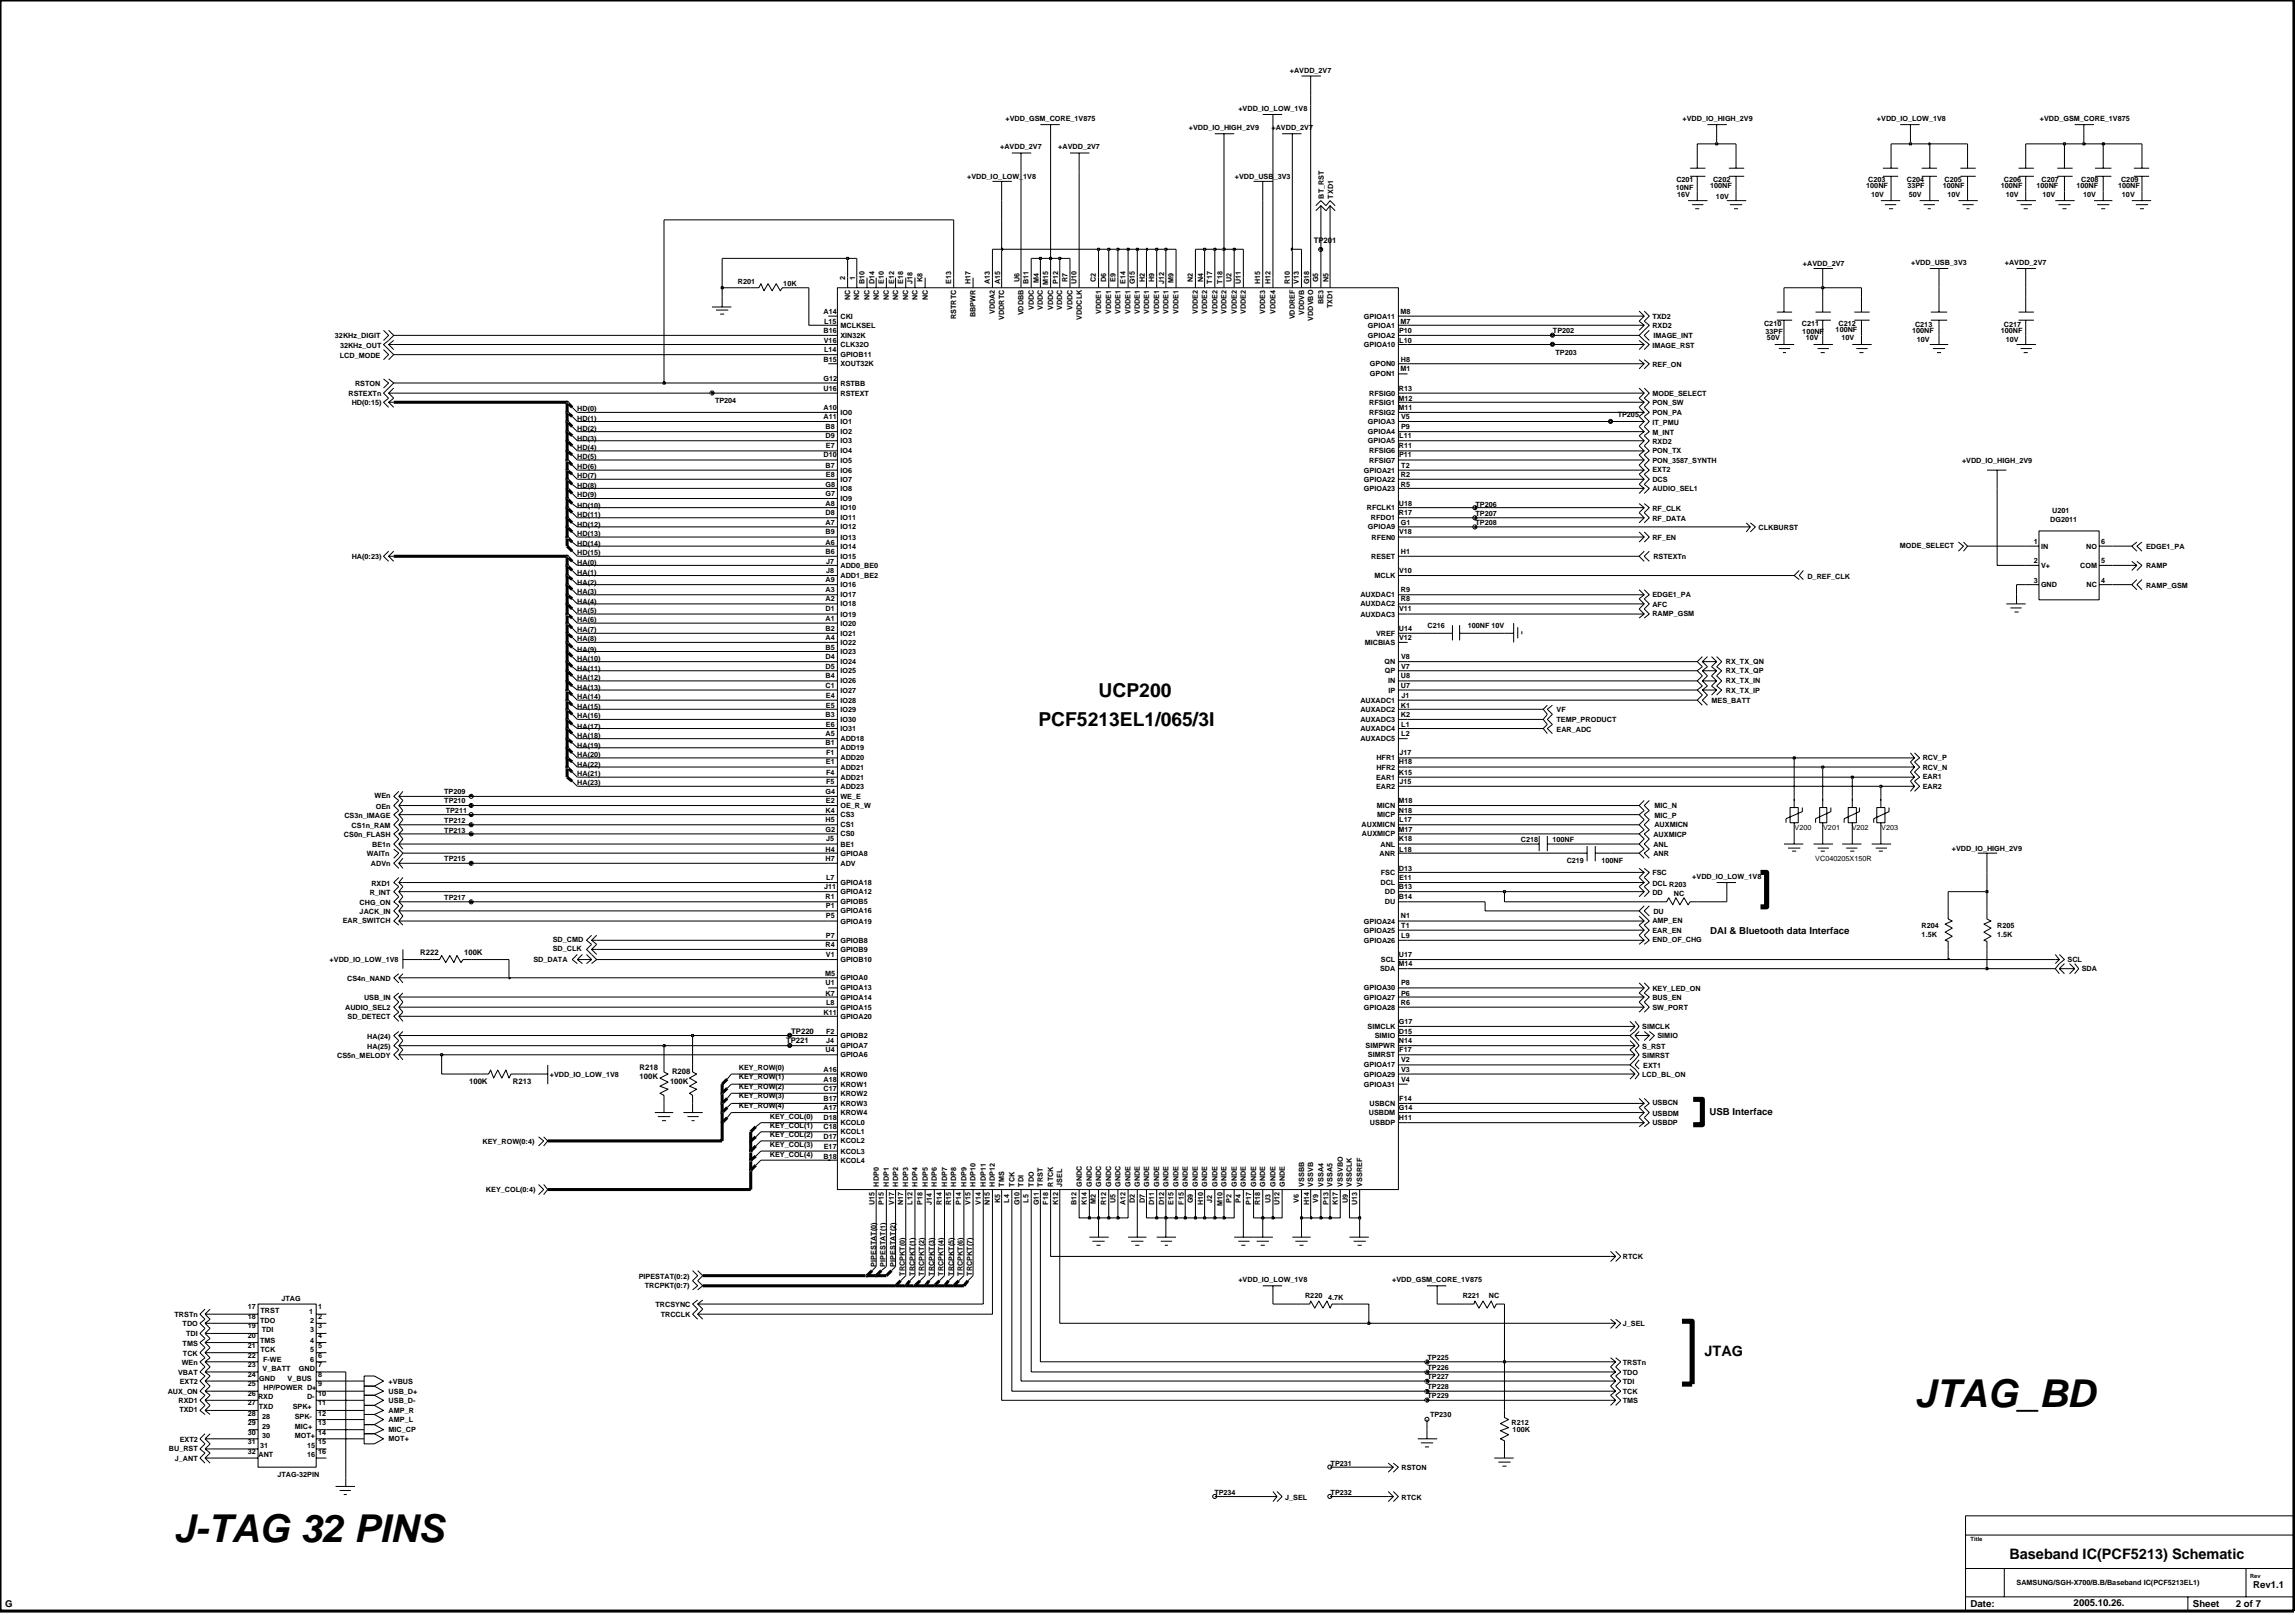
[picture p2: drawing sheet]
<svg xmlns="http://www.w3.org/2000/svg" width="192mm" height="135mm" viewBox="0 0 192 135" stroke-linecap="round" stroke-linejoin="round" font-family="sans-serif">
<defs><g id="words">
<g font-size="3.2">
<text x="159.8" y="117.4">JTAG_BD</text>
<text x="14.5" y="128.7">J-TAG 32 PINS</text>
</g>
<g font-size="1.6">
<text x="91.7" y="58.2">UCP200</text>
<text x="86.7" y="60.6">PCF5213EL1/065/3I</text>
</g>
<g font-size="1.2">
<text x="142.3" y="113.1">JTAG</text>
<text x="167.7" y="130.1">Baseband IC(PCF5213) Schematic</text>
</g>
<g font-size=".8">
<text x="142.7" y="77.9">DAI &amp; Bluetooth data Interface</text>
<text x="142.7" y="93">USB Interface</text>
<text x=".4" y="134.1">G</text>
<text x="164.5" y="134.1">Date:</text>
<text x="173.1" y="134">2005.10.26.</text>
<text x="183" y="134.1">Sheet</text>
<text x="186.6" y="134.1">2 of 7</text>
<text x="188.1" y="132.5">Rev1.1</text>
</g>
<g font-size=".6">
<text x="83.9" y="10.1">+VDD_GSM_CORE_1V875</text>
<text x="99.2" y="10.9">+VDD_IO_HIGH_2V9</text>
<text x="103.4" y="9.3">+VDD_IO_LOW_1V8</text>
<text x="106.1" y="10.9">+AVDD_2V7</text>
<text x="107.7" y="6.1">+AVDD_2V7</text>
<text x="140.4" y="10.1">+VDD_IO_HIGH_2V9</text>
<text x="156.7" y="10.1">+VDD_IO_LOW_1V8</text>
<text x="170.3" y="10.1">+VDD_GSM_CORE_1V875</text>
<text x="80.7" y="14.9">+VDD_IO_LOW_1V8</text>
<text x="83.5" y="12.5">+AVDD_2V7</text>
<text x="88.3" y="12.5">+AVDD_2V7</text>
<text x="103.1" y="14.9">+VDD_USB_3V3</text>
<text x="110.5" y="16.6" transform="rotate(-90 110.5 16.6)">BT_RST</text>
<text x="111.3" y="16.6" transform="rotate(-90 111.3 16.6)">TXD1</text>
<text x="139.9" y="15.9">10NF</text>
<text x="139.9" y="15.2">C201</text>
<text x="140" y="16.4">16V</text>
<text x="142.7" y="15.7">100NF</text>
<text x="143" y="15.2">C202</text>
<text x="143.2" y="16.6">10V</text>
<text x="155.8" y="15.7">100NF</text>
<text x="155.9" y="15.2">C203</text>
<text x="156.2" y="16.4">10V</text>
<text x="159.2" y="15.2">C204</text>
<text x="159.2" y="15.7">33PF</text>
<text x="159.3" y="16.4">50V</text>
<text x="162.2" y="15.7">100NF</text>
<text x="162.3" y="15.2">C205</text>
<text x="162.6" y="16.4">10V</text>
<text x="167" y="15.7">100NF</text>
<text x="167.3" y="15.2">C206</text>
<text x="167.4" y="16.4">10V</text>
<text x="170" y="15.7">100NF</text>
<text x="170.4" y="15.2">C207</text>
<text x="170.5" y="16.4">10V</text>
<text x="173.3" y="15.7">100NF</text>
<text x="173.7" y="15.2">C208</text>
<text x="173.9" y="16.4">10V</text>
<text x="176.8" y="15.7">100NF</text>
<text x="177" y="15.2">C209</text>
<text x="177.1" y="16.4">10V</text>
<text x="61.6" y="23.7">R201</text>
<text x="65.4" y="23.8">10K</text>
<text x="70.5" y="23.3" transform="rotate(-90 70.5 23.3)">2</text>
<text x="71.4" y="23.3" transform="rotate(-90 71.4 23.3)">1</text>
<text x="72.2" y="23.7" transform="rotate(-90 72.2 23.7)">B10</text>
<text x="73" y="23.7" transform="rotate(-90 73 23.7)">D14</text>
<text x="73.8" y="23.7" transform="rotate(-90 73.8 23.7)">E10</text>
<text x="74.6" y="23.7" transform="rotate(-90 74.6 23.7)">E12</text>
<text x="75.4" y="23.7" transform="rotate(-90 75.4 23.7)">E18</text>
<text x="76.2" y="23.7" transform="rotate(-90 76.2 23.7)">J18</text>
<text x="77" y="23.6" transform="rotate(-90 77 23.6)">K8</text>
<text x="79.4" y="23.7" transform="rotate(-90 79.4 23.7)">E13</text>
<text x="81" y="23.7" transform="rotate(-90 81 23.7)">H17</text>
<text x="82.6" y="23.7" transform="rotate(-90 82.6 23.7)">A13</text>
<text x="83.5" y="23.7" transform="rotate(-90 83.5 23.7)">A15</text>
<text x="85.1" y="23.5" transform="rotate(-90 85.1 23.5)">U6</text>
<text x="85.9" y="23.7" transform="rotate(-90 85.9 23.7)">B11</text>
<text x="86.7" y="23.6" transform="rotate(-90 86.7 23.6)">M4</text>
<text x="87.5" y="23.8" transform="rotate(-90 87.5 23.8)">M15</text>
<text x="88.3" y="23.7" transform="rotate(-90 88.3 23.7)">P12</text>
<text x="89.1" y="23.6" transform="rotate(-90 89.1 23.6)">R7</text>
<text x="89.9" y="23.7" transform="rotate(-90 89.9 23.7)">U10</text>
<text x="91.5" y="23.6" transform="rotate(-90 91.5 23.6)">C2</text>
<text x="92.3" y="23.6" transform="rotate(-90 92.3 23.6)">D6</text>
<text x="93.1" y="23.5" transform="rotate(-90 93.1 23.5)">E9</text>
<text x="93.9" y="23.7" transform="rotate(-90 93.9 23.7)">E14</text>
<text x="94.7" y="23.7" transform="rotate(-90 94.7 23.7)">G15</text>
<text x="95.6" y="23.6" transform="rotate(-90 95.6 23.6)">H2</text>
<text x="96.3" y="23.6" transform="rotate(-90 96.3 23.6)">H9</text>
<text x="97.2" y="23.7" transform="rotate(-90 97.2 23.7)">J12</text>
<text x="97.9" y="23.6" transform="rotate(-90 97.9 23.6)">M9</text>
<text x="99.6" y="23.6" transform="rotate(-90 99.6 23.6)">N2</text>
<text x="100.4" y="23.6" transform="rotate(-90 100.4 23.6)">N4</text>
<text x="101.2" y="23.7" transform="rotate(-90 101.2 23.7)">T17</text>
<text x="102" y="23.7" transform="rotate(-90 102 23.7)">T18</text>
<text x="102.8" y="23.6" transform="rotate(-90 102.8 23.6)">U2</text>
<text x="103.6" y="23.7" transform="rotate(-90 103.6 23.7)">U11</text>
<text x="105.2" y="23.7" transform="rotate(-90 105.2 23.7)">H15</text>
<text x="106" y="23.7" transform="rotate(-90 106 23.7)">H12</text>
<text x="107.7" y="23.7" transform="rotate(-90 107.7 23.7)">R10</text>
<text x="108.4" y="23.7" transform="rotate(-90 108.4 23.7)">V13</text>
<text x="109.3" y="23.7" transform="rotate(-90 109.3 23.7)">G18</text>
<text x="109.7" y="20.3">TP201</text>
<text x="110" y="23.6" transform="rotate(-90 110 23.6)">G5</text>
<text x="110.9" y="23.6" transform="rotate(-90 110.9 23.6)">N5</text>
<text x="150.5" y="22.2">+AVDD_2V7</text>
<text x="159.5" y="22.1">+VDD_USB_3V3</text>
<text x="167.3" y="22.1">+AVDD_2V7</text>
<text x="28" y="28.2">32KHz_DIGIT</text>
<text x="28.4" y="29.8">LCD_MODE</text>
<text x="28.4" y="29">32KHz_OUT</text>
<text x="68.7" y="27.8">B16</text>
<text x="68.7" y="26.2">A14</text>
<text x="68.8" y="28.6">V16</text>
<text x="68.8" y="29.4">L14</text>
<text x="68.8" y="27">L15</text>
<text x="70.2" y="29.8">GPIOB11</text>
<text x="70.2" y="27.4">MCLKSEL</text>
<text x="70.2" y="28.2">XIN32K</text>
<text x="70.2" y="26.6">CKI</text>
<text x="70.2" y="29">CLK32O</text>
<text x="71" y="25" transform="rotate(-90 71 25)">NC</text>
<text x="71.7" y="25" transform="rotate(-90 71.7 25)">NC</text>
<text x="72.6" y="25" transform="rotate(-90 72.6 25)">NC</text>
<text x="73.3" y="25" transform="rotate(-90 73.3 25)">NC</text>
<text x="74.2" y="25" transform="rotate(-90 74.2 25)">NC</text>
<text x="75" y="25" transform="rotate(-90 75 25)">NC</text>
<text x="75.8" y="25" transform="rotate(-90 75.8 25)">NC</text>
<text x="76.6" y="25" transform="rotate(-90 76.6 25)">NC</text>
<text x="77.4" y="25" transform="rotate(-90 77.4 25)">NC</text>
<text x="79.8" y="26.6" transform="rotate(-90 79.8 26.6)">RSTRTC</text>
<text x="81.4" y="26.4" transform="rotate(-90 81.4 26.4)">BBPWR</text>
<text x="83" y="26.2" transform="rotate(-90 83 26.2)">VDDA2</text>
<text x="83.8" y="26.7" transform="rotate(-90 83.8 26.7)">VDDRTC</text>
<text x="85.4" y="26.3" transform="rotate(-90 85.4 26.3)">VDDBB</text>
<text x="86.3" y="25.9" transform="rotate(-90 86.3 25.9)">VDDC</text>
<text x="87.1" y="25.9" transform="rotate(-90 87.1 25.9)">VDDC</text>
<text x="87.9" y="25.9" transform="rotate(-90 87.9 25.9)">VDDC</text>
<text x="88.7" y="25.9" transform="rotate(-90 88.7 25.9)">VDDC</text>
<text x="89.5" y="25.9" transform="rotate(-90 89.5 25.9)">VDDC</text>
<text x="90.3" y="26.7" transform="rotate(-90 90.3 26.7)">VDDCLK</text>
<text x="91.9" y="26.2" transform="rotate(-90 91.9 26.2)">VDDE1</text>
<text x="92.8" y="26.2" transform="rotate(-90 92.8 26.2)">VDDE1</text>
<text x="93.5" y="26.2" transform="rotate(-90 93.5 26.2)">VDDE1</text>
<text x="94.4" y="26.2" transform="rotate(-90 94.4 26.2)">VDDE1</text>
<text x="95.1" y="26.2" transform="rotate(-90 95.1 26.2)">VDDE1</text>
<text x="95.9" y="26.2" transform="rotate(-90 95.9 26.2)">VDDE1</text>
<text x="96.8" y="26.2" transform="rotate(-90 96.8 26.2)">VDDE1</text>
<text x="97.5" y="26.2" transform="rotate(-90 97.5 26.2)">VDDE1</text>
<text x="98.4" y="26.2" transform="rotate(-90 98.4 26.2)">VDDE1</text>
<text x="100" y="26.2" transform="rotate(-90 100 26.2)">VDDE2</text>
<text x="100.8" y="26.2" transform="rotate(-90 100.8 26.2)">VDDE2</text>
<text x="101.6" y="26.2" transform="rotate(-90 101.6 26.2)">VDDE2</text>
<text x="102.4" y="26.2" transform="rotate(-90 102.4 26.2)">VDDE2</text>
<text x="103.2" y="26.2" transform="rotate(-90 103.2 26.2)">VDDE2</text>
<text x="104" y="26.2" transform="rotate(-90 104 26.2)">VDDE2</text>
<text x="105.6" y="26.2" transform="rotate(-90 105.6 26.2)">VDDE3</text>
<text x="106.5" y="26.2" transform="rotate(-90 106.5 26.2)">VDDE4</text>
<text x="108.1" y="26.6" transform="rotate(-90 108.1 26.6)">VDDREF</text>
<text x="108.8" y="26.3" transform="rotate(-90 108.8 26.3)">VDDVB</text>
<text x="109.6" y="26.7" transform="rotate(-90 109.6 26.7)">VDDVBO</text>
<text x="110.5" y="25.3" transform="rotate(-90 110.5 25.3)">BE3</text>
<text x="111.2" y="25.7" transform="rotate(-90 111.2 25.7)">TXD1</text>
<text x="113.8" y="29">GPIOA10</text>
<text x="113.8" y="26.6">GPIOA11</text>
<text x="114.2" y="28.2">GPIOA2</text>
<text x="114.2" y="27.3">GPIOA1</text>
<text x="116.8" y="27.8">P10</text>
<text x="116.8" y="28.6">L10</text>
<text x="116.9" y="27">M7</text>
<text x="116.9" y="26.2">M8</text>
<text x="129.6" y="27.8">TP202</text>
<text x="129.8" y="29.6">TP203</text>
<text x="137.9" y="29">IMAGE_RST</text>
<text x="137.9" y="27.4">RXD2</text>
<text x="137.9" y="26.6">TXD2</text>
<text x="138" y="28.2">IMAGE_INT</text>
<text x="147.2" y="27.2">C210</text>
<text x="147.4" y="27.9">33PF</text>
<text x="147.5" y="28.4">50V</text>
<text x="150.4" y="27.2">C211</text>
<text x="150.4" y="27.9">100NF</text>
<text x="150.7" y="28.4">10V</text>
<text x="153.2" y="27.7">100NF</text>
<text x="153.5" y="27.2">C212</text>
<text x="153.7" y="28.4">10V</text>
<text x="159.6" y="27.8">100NF</text>
<text x="159.8" y="27.3">C213</text>
<text x="160" y="28.6">10V</text>
<text x="167" y="27.8">100NF</text>
<text x="167.3" y="27.3">C217</text>
<text x="167.4" y="28.6">10V</text>
<text x="29.1" y="33.1">RSTEXTn</text>
<text x="29.4" y="33.8">HD(0:15)</text>
<text x="29.6" y="32.2">RSTON</text>
<text x="48.2" y="34.3">HD(0)</text>
<text x="48.2" y="35.2">HD(1)</text>
<text x="48.2" y="35.9">HD(2)</text>
<text x="59.7" y="33.6">TP204</text>
<text x="68.7" y="31.8">G12</text>
<text x="68.7" y="34.2">A10</text>
<text x="68.7" y="35">A11</text>
<text x="68.7" y="32.6">U16</text>
<text x="68.7" y="30.2">B15</text>
<text x="68.9" y="35.8">B8</text>
<text x="70.2" y="34.6">IO0</text>
<text x="70.2" y="35.4">IO1</text>
<text x="70.2" y="32.2">RSTBB</text>
<text x="70.2" y="33">RSTEXT</text>
<text x="70.2" y="30.6">XOUT32K</text>
<text x="114.2" y="35.4">GPIOA3</text>
<text x="114.3" y="33">RFSIG0</text>
<text x="114.3" y="34.6">RFSIG2</text>
<text x="114.3" y="33.8">RFSIG1</text>
<text x="114.3" y="31.4">GPON1</text>
<text x="114.3" y="30.6">GPON0</text>
<text x="116.7" y="34.2">M11</text>
<text x="116.7" y="33.4">M12</text>
<text x="116.8" y="32.6">R13</text>
<text x="116.9" y="31">M1</text>
<text x="116.9" y="30.2">H8</text>
<text x="116.9" y="35">V5</text>
<text x="116.9" y="35.8">P9</text>
<text x="135" y="34.8">TP205</text>
<text x="137.9" y="34.7">PON_PA</text>
<text x="137.9" y="35.4">IT_PMU</text>
<text x="137.9" y="33.1">MODE_SELECT</text>
<text x="137.9" y="33.8">PON_SW</text>
<text x="137.9" y="30.6">REF_ON</text>
<text x="48.2" y="40.8">HD(8)</text>
<text x="48.2" y="41.5">HD(9)</text>
<text x="48.2" y="36.8">HD(3)</text>
<text x="48.2" y="37.5">HD(4)</text>
<text x="48.2" y="38.3">HD(5)</text>
<text x="48.2" y="39.1">HD(6)</text>
<text x="48.2" y="39.9">HD(7)</text>
<text x="68.7" y="38.2">D10</text>
<text x="68.9" y="41.4">G7</text>
<text x="68.9" y="40.6">G8</text>
<text x="68.9" y="39">B7</text>
<text x="68.9" y="36.6">D9</text>
<text x="68.9" y="37.4">E7</text>
<text x="68.9" y="39.8">E8</text>
<text x="70.2" y="39.4">IO6</text>
<text x="70.2" y="36.2">IO2</text>
<text x="70.2" y="37.8">IO4</text>
<text x="70.2" y="40.2">IO7</text>
<text x="70.2" y="41.8">IO9</text>
<text x="70.2" y="41">IO8</text>
<text x="70.2" y="37">IO3</text>
<text x="70.2" y="38.6">IO5</text>
<text x="113.8" y="39.4">GPIOA21</text>
<text x="113.8" y="40.2">GPIOA22</text>
<text x="113.8" y="41">GPIOA23</text>
<text x="114.2" y="37">GPIOA5</text>
<text x="114.2" y="36.2">GPIOA4</text>
<text x="114.3" y="37.8">RFSIG6</text>
<text x="114.3" y="38.6">RFSIG7</text>
<text x="116.8" y="37.4">R11</text>
<text x="116.8" y="38.2">P11</text>
<text x="116.8" y="36.6">L11</text>
<text x="116.9" y="39.8">R2</text>
<text x="116.9" y="40.6">R5</text>
<text x="117" y="39">T2</text>
<text x="137.9" y="36.3">M_INT</text>
<text x="137.9" y="41">AUDIO_SEL1</text>
<text x="137.9" y="38.6">PON_3587_SYNTH</text>
<text x="137.9" y="37.8">PON_TX</text>
<text x="137.9" y="39.4">EXT2</text>
<text x="137.9" y="40.2">DCS</text>
<text x="137.9" y="37">RXD2</text>
<text x="163.8" y="38.6">+VDD_IO_HIGH_2V9</text>
<text x="29.4" y="46.7">HA(0:23)</text>
<text x="48.2" y="42.4">HD(10)</text>
<text x="48.2" y="43.1">HD(11)</text>
<text x="48.2" y="44">HD(12)</text>
<text x="48.2" y="44.7">HD(13)</text>
<text x="48.2" y="45.6">HD(14)</text>
<text x="48.2" y="46.3">HD(15)</text>
<text x="48.2" y="47.9">HA(1)</text>
<text x="48.2" y="47.2">HA(0)</text>
<text x="68.9" y="46.2">B6</text>
<text x="68.9" y="44.6">B9</text>
<text x="68.9" y="45.4">A6</text>
<text x="68.9" y="43.8">A7</text>
<text x="68.9" y="42.2">A8</text>
<text x="68.9" y="43">D8</text>
<text x="69" y="47.1">J7</text>
<text x="69" y="47.8">J8</text>
<text x="70.2" y="46.6">IO15</text>
<text x="70.2" y="45">IO13</text>
<text x="70.2" y="45.8">IO14</text>
<text x="70.2" y="44.2">IO12</text>
<text x="70.2" y="42.6">IO10</text>
<text x="70.2" y="43.4">IO11</text>
<text x="70.2" y="47.4">ADD0_BE0</text>
<text x="114.1" y="42.6">RFCLK1</text>
<text x="114.2" y="44.2">GPIOA9</text>
<text x="114.4" y="43.4">RFDO1</text>
<text x="114.5" y="46.6">RESET</text>
<text x="114.5" y="45">RFEN0</text>
<text x="116.8" y="43">R17</text>
<text x="116.8" y="42.2">U18</text>
<text x="116.8" y="44.6">V18</text>
<text x="116.8" y="47.8">V10</text>
<text x="116.9" y="43.8">G1</text>
<text x="116.9" y="46.2">H1</text>
<text x="123.2" y="43.8">TP208</text>
<text x="123.2" y="43">TP207</text>
<text x="123.2" y="42.3">TP206</text>
<text x="137.9" y="42.6">RF_CLK</text>
<text x="137.9" y="43.5">RF_DATA</text>
<text x="137.9" y="45.1">RF_EN</text>
<text x="138" y="46.7">RSTEXTn</text>
<text x="146.8" y="44.2">CLKBURST</text>
<text x="158.6" y="45.7">MODE_SELECT</text>
<text x="169.8" y="47">2</text>
<text x="169.8" y="45.4">1</text>
<text x="170.4" y="45.8">IN</text>
<text x="170.4" y="47.4">V+</text>
<text x="171.1" y="43.6">DG2011</text>
<text x="171.3" y="42.8">U201</text>
<text x="173.6" y="47.4">COM</text>
<text x="174.1" y="45.8">NO</text>
<text x="175.4" y="45.4">6</text>
<text x="175.4" y="47">5</text>
<text x="179.1" y="47.4">RAMP</text>
<text x="179.1" y="45.8">EDGE1_PA</text>
<text x="48.2" y="51.2">HA(5)</text>
<text x="48.2" y="51.9">HA(6)</text>
<text x="48.2" y="52.8">HA(7)</text>
<text x="48.2" y="53.5">HA(8)</text>
<text x="48.2" y="48.8">HA(2)</text>
<text x="48.2" y="49.5">HA(3)</text>
<text x="48.2" y="50.4">HA(4)</text>
<text x="68.9" y="50.2">A2</text>
<text x="68.9" y="49.4">A3</text>
<text x="68.9" y="53.4">A4</text>
<text x="68.9" y="51.8">A1</text>
<text x="68.9" y="52.6">B2</text>
<text x="68.9" y="48.6">A9</text>
<text x="68.9" y="51">D1</text>
<text x="70.2" y="50.6">IO18</text>
<text x="70.2" y="49.8">IO17</text>
<text x="70.2" y="53.8">IO22</text>
<text x="70.2" y="52.2">IO20</text>
<text x="70.2" y="53.1">IO21</text>
<text x="70.2" y="49">IO16</text>
<text x="70.2" y="51.4">IO19</text>
<text x="70.2" y="48.2">ADD1_BE2</text>
<text x="113.5" y="51.4">AUXDAC3</text>
<text x="113.5" y="50.6">AUXDAC2</text>
<text x="113.5" y="49.8">AUXDAC1</text>
<text x="113.9" y="53.8">MICBIAS</text>
<text x="114.7" y="48.2">MCLK</text>
<text x="114.9" y="53.1">VREF</text>
<text x="116.8" y="52.6">U14</text>
<text x="116.8" y="51">V11</text>
<text x="116.8" y="53.4">V12</text>
<text x="116.9" y="50.2">R8</text>
<text x="116.9" y="49.4">R9</text>
<text x="119.1" y="52.4">C216</text>
<text x="122.5" y="52.4">100NF 10V</text>
<text x="137.9" y="49.8">EDGE1_PA</text>
<text x="137.9" y="50.6">AFC</text>
<text x="137.9" y="51.4">RAMP_GSM</text>
<text x="150.9" y="48.3">D_REF_CLK</text>
<text x="169.8" y="48.6">3</text>
<text x="170.4" y="49">GND</text>
<text x="174.2" y="49">NC</text>
<text x="175.4" y="48.6">4</text>
<text x="179.1" y="49">RAMP_GSM</text>
<text x="48.2" y="54.4">HA(9)</text>
<text x="48.2" y="55.1">HA(10)</text>
<text x="48.2" y="56">HA(11)</text>
<text x="48.2" y="56.7">HA(12)</text>
<text x="48.2" y="57.6">HA(13)</text>
<text x="48.2" y="58.3">HA(14)</text>
<text x="48.2" y="59.2">HA(15)</text>
<text x="48.2" y="59.9">HA(16)</text>
<text x="68.9" y="57.4">C1</text>
<text x="68.9" y="59.8">B3</text>
<text x="68.9" y="56.6">B4</text>
<text x="68.9" y="54.2">B5</text>
<text x="68.9" y="55">D4</text>
<text x="68.9" y="55.8">D5</text>
<text x="68.9" y="58.2">E4</text>
<text x="68.9" y="59.1">E5</text>
<text x="70.2" y="57.8">IO27</text>
<text x="70.2" y="58.6">IO28</text>
<text x="70.2" y="59.4">IO29</text>
<text x="70.2" y="57">IO26</text>
<text x="70.2" y="54.6">IO23</text>
<text x="70.2" y="55.4">IO24</text>
<text x="70.2" y="56.2">IO25</text>
<text x="113.5" y="58.6">AUXADC1</text>
<text x="113.5" y="59.4">AUXADC2</text>
<text x="115.6" y="55.4">QN</text>
<text x="115.6" y="56.2">QP</text>
<text x="115.9" y="57">IN</text>
<text x="115.9" y="57.8">IP</text>
<text x="116.9" y="57.5">U7</text>
<text x="116.9" y="56.6">U8</text>
<text x="116.9" y="59.1">K1</text>
<text x="116.9" y="59.8">K2</text>
<text x="116.9" y="55.8">V7</text>
<text x="116.9" y="55">V8</text>
<text x="117" y="58.2">J1</text>
<text x="129.9" y="59.4">VF</text>
<text x="142.9" y="58.7">MES_BATT</text>
<text x="144.1" y="57">RX_TX_IN</text>
<text x="144.1" y="57.8">RX_TX_IP</text>
<text x="144.1" y="55.4">RX_TX_QN</text>
<text x="144.1" y="56.2">RX_TX_QP</text>
<text x="48.2" y="60.8">HA(17)</text>
<text x="48.2" y="61.6">HA(18)</text>
<text x="48.2" y="62.4">HA(19)</text>
<text x="48.2" y="63.2">HA(20)</text>
<text x="48.2" y="65.5">HA(23)</text>
<text x="48.2" y="64">HA(22)</text>
<text x="48.2" y="64.8">HA(21)</text>
<text x="68.9" y="61.4">A5</text>
<text x="68.9" y="62.2">B1</text>
<text x="68.9" y="60.7">E6</text>
<text x="68.9" y="63.8">E1</text>
<text x="68.9" y="63">F1</text>
<text x="68.9" y="64.6">F4</text>
<text x="68.9" y="65.4">F5</text>
<text x="70.2" y="61.8">ADD18</text>
<text x="70.2" y="61">IO31</text>
<text x="70.2" y="64.2">ADD21</text>
<text x="70.2" y="63.5">ADD20</text>
<text x="70.2" y="65.1">ADD21</text>
<text x="70.2" y="65.8">ADD23</text>
<text x="70.2" y="60.2">IO30</text>
<text x="70.2" y="62.6">ADD19</text>
<text x="113.5" y="61">AUXADC4</text>
<text x="113.5" y="60.2">AUXADC3</text>
<text x="113.5" y="61.8">AUXADC5</text>
<text x="114.9" y="65.1">EAR1</text>
<text x="114.9" y="65.8">EAR2</text>
<text x="114.9" y="63.5">HFR1</text>
<text x="114.9" y="64.2">HFR2</text>
<text x="116.8" y="64.6">K15</text>
<text x="116.8" y="63.8">H18</text>
<text x="116.8" y="65.4">J15</text>
<text x="116.8" y="63">J17</text>
<text x="117" y="60.7">L1</text>
<text x="117" y="61.4">L2</text>
<text x="129.9" y="60.3">TEMP_PRODUCT</text>
<text x="129.9" y="61">EAR_ADC</text>
<text x="160.5" y="63.4">RCV_P</text>
<text x="160.5" y="64.3">RCV_N</text>
<text x="160.5" y="65">EAR1</text>
<text x="160.5" y="65.9">EAR2</text>
<text x="28.7" y="69.8">CS0n_FLASH</text>
<text x="28.7" y="68.2">CS3n_IMAGE</text>
<text x="29.3" y="69.1">CS1n_RAM</text>
<text x="30.6" y="71.4">WAITn</text>
<text x="31.1" y="70.7">BE1n</text>
<text x="31.3" y="66.6">WEn</text>
<text x="31.4" y="67.5">OEn</text>
<text x="37.1" y="66.3">TP209</text>
<text x="37.1" y="67">TP210</text>
<text x="37.1" y="68.7">TP212</text>
<text x="37.1" y="69.5">TP213</text>
<text x="37.1" y="71.9">TP215</text>
<text x="37.2" y="67.9">TP211</text>
<text x="68.9" y="69.5">G2</text>
<text x="68.9" y="66.2">G4</text>
<text x="68.9" y="67.8">K4</text>
<text x="68.9" y="71.1">H4</text>
<text x="68.9" y="68.6">H5</text>
<text x="68.9" y="71.8">H7</text>
<text x="68.9" y="67">E2</text>
<text x="69" y="70.2">J5</text>
<text x="70.2" y="67.4">OE_R_W</text>
<text x="70.2" y="68.2">CS3</text>
<text x="70.2" y="71.4">GPIOA8</text>
<text x="70.2" y="69.8">CS0</text>
<text x="70.2" y="66.7">WE_E</text>
<text x="70.2" y="70.6">BE1</text>
<text x="70.2" y="69">CS1</text>
<text x="113.6" y="69">AUXMICN</text>
<text x="113.7" y="69.8">AUXMICP</text>
<text x="114.9" y="67.4">MICN</text>
<text x="115" y="68.2">MICP</text>
<text x="115.2" y="71.4">ANR</text>
<text x="115.2" y="70.6">ANL</text>
<text x="116.7" y="69.5">M17</text>
<text x="116.7" y="67">M18</text>
<text x="116.8" y="67.8">N18</text>
<text x="116.8" y="70.2">K18</text>
<text x="116.8" y="68.6">L17</text>
<text x="116.8" y="71.1">L18</text>
<text x="126.9" y="70.3">C218</text>
<text x="129.6" y="70.3">100NF</text>
<text x="138" y="71.4">ANR</text>
<text x="138" y="70.7">ANL</text>
<text x="138" y="69.8">AUXMICP</text>
<text x="138.1" y="67.4">MIC_N</text>
<text x="138.1" y="68.2">MIC_P</text>
<text x="138.1" y="69">AUXMICN</text>
<text x="149.8" y="69.2">V200</text>
<text x="151.5" y="71.8">VC040205X150R</text>
<text x="152.2" y="69.2">V201</text>
<text x="154.6" y="69.2">V202</text>
<text x="157" y="69.2">V203</text>
<text x="162.9" y="71">+VDD_IO_HIGH_2V9</text>
<text x="28.6" y="77">EAR_SWITCH</text>
<text x="30" y="76.3">JACK_IN</text>
<text x="30" y="75.5">CHG_ON</text>
<text x="30.9" y="74.7">R_INT</text>
<text x="31" y="72.3">ADVn</text>
<text x="31" y="73.9">RXD1</text>
<text x="37.1" y="75.1">TP217</text>
<text x="68.8" y="74.2">J11</text>
<text x="68.9" y="75">R1</text>
<text x="68.9" y="76.6">P5</text>
<text x="68.9" y="75.8">P1</text>
<text x="68.9" y="73.4">L7</text>
<text x="70.2" y="74.6">GPIOA12</text>
<text x="70.2" y="75.5">GPIOB5</text>
<text x="70.2" y="77.1">GPIOA19</text>
<text x="70.2" y="76.2">GPIOA16</text>
<text x="70.2" y="73.9">GPIOA18</text>
<text x="70.2" y="72.2">ADV</text>
<text x="113.8" y="77.8">GPIOA25</text>
<text x="113.8" y="77.1">GPIOA24</text>
<text x="115.2" y="73.9">DCL</text>
<text x="115.3" y="73">FSC</text>
<text x="115.6" y="74.6">DD</text>
<text x="115.6" y="75.5">DU</text>
<text x="116.8" y="72.7">D13</text>
<text x="116.8" y="74.2">B13</text>
<text x="116.8" y="75">B14</text>
<text x="116.8" y="73.4">E11</text>
<text x="116.9" y="76.6">N1</text>
<text x="117" y="77.4">T1</text>
<text x="130.8" y="72">C219</text>
<text x="133.7" y="72">100NF</text>
<text x="137.9" y="77">AMP_EN</text>
<text x="137.9" y="77.9">EAR_EN</text>
<text x="137.9" y="73.9">DCL R203</text>
<text x="137.9" y="74.7">DD</text>
<text x="137.9" y="73">FSC</text>
<text x="138" y="76.3">DU</text>
<text x="139.7" y="74.7">NC</text>
<text x="141.3" y="73.3">+VDD_IO_LOW_1V8</text>
<text x="160.4" y="77.4">R204</text>
<text x="166.7" y="77.4">R205</text>
<text x="27.5" y="80.3">+VDD_IO_LOW_1V8</text>
<text x="29" y="81.8">CS4n_NAND</text>
<text x="30.4" y="83.4">USB_IN</text>
<text x="35.1" y="79.7">R222</text>
<text x="38.7" y="79.7">100K</text>
<text x="44.5" y="80.2">SD_DATA</text>
<text x="46.1" y="78.6">SD_CMD</text>
<text x="46.1" y="79.4">SD_CLK</text>
<text x="68.9" y="81.5">M5</text>
<text x="68.9" y="82.2">U1</text>
<text x="68.9" y="79">R4</text>
<text x="68.9" y="83.1">K7</text>
<text x="68.9" y="79.9">V1</text>
<text x="68.9" y="78.2">P7</text>
<text x="68.9" y="83.8">L8</text>
<text x="70.2" y="82.6">GPIOA13</text>
<text x="70.2" y="79.4">GPIOB9</text>
<text x="70.2" y="80.3">GPIOB10</text>
<text x="70.2" y="78.7">GPIOB8</text>
<text x="70.2" y="83.4">GPIOA14</text>
<text x="70.2" y="81.8">GPIOA0</text>
<text x="113.8" y="83.4">GPIOA27</text>
<text x="113.8" y="82.6">GPIOA30</text>
<text x="113.8" y="78.7">GPIOA26</text>
<text x="115.2" y="81">SDA</text>
<text x="115.3" y="80.3">SCL</text>
<text x="116.7" y="80.6">M14</text>
<text x="116.8" y="79.9">U17</text>
<text x="116.9" y="83.8">R6</text>
<text x="116.9" y="83.1">P6</text>
<text x="116.9" y="82.2">P8</text>
<text x="117" y="78.2">L9</text>
<text x="137.9" y="83.5">BUS_EN</text>
<text x="137.9" y="78.6">END_OF_CHG</text>
<text x="137.9" y="82.7">KEY_LED_ON</text>
<text x="160.4" y="78.2">1.5K</text>
<text x="166.7" y="78.2">1.5K</text>
<text x="172.6" y="80.2">SCL</text>
<text x="173.8" y="81">SDA</text>
<text x="28.1" y="88.3">CS5n_MELODY</text>
<text x="28.8" y="84.3">AUDIO_SEL2</text>
<text x="29" y="85.1">SD_DETECT</text>
<text x="30.7" y="87.5">HA(25)</text>
<text x="30.7" y="86.7">HA(24)</text>
<text x="45.9" y="89.8">+VDD_IO_LOW_1V8</text>
<text x="53.4" y="89.3">R218</text>
<text x="56.1" y="89.6">R208</text>
<text x="61.7" y="89.3">KEY_ROW(0)</text>
<text x="65.6" y="87.1">TP221</text>
<text x="66" y="86.3">TP220</text>
<text x="68.7" y="84.7">K11</text>
<text x="68.7" y="89.4">A16</text>
<text x="68.9" y="87.8">U4</text>
<text x="68.9" y="86.3">F2</text>
<text x="69" y="87">J4</text>
<text x="70.2" y="88.2">GPIOA6</text>
<text x="70.2" y="85">GPIOA20</text>
<text x="70.2" y="84.3">GPIOA15</text>
<text x="70.2" y="86.6">GPIOB2</text>
<text x="70.2" y="89.8">KROW0</text>
<text x="70.2" y="87.5">GPIOA7</text>
<text x="113.8" y="89.1">GPIOA17</text>
<text x="113.8" y="89.8">GPIOA29</text>
<text x="113.8" y="84.3">GPIOA28</text>
<text x="114" y="87.5">SIMPWR</text>
<text x="114.1" y="85.9">SIMCLK</text>
<text x="114.2" y="88.2">SIMRST</text>
<text x="114.8" y="86.6">SIMIO</text>
<text x="116.7" y="85.4">G17</text>
<text x="116.8" y="87">N14</text>
<text x="116.8" y="86.3">D15</text>
<text x="116.8" y="87.8">F17</text>
<text x="116.9" y="88.6">V2</text>
<text x="116.9" y="89.4">V3</text>
<text x="137.1" y="87.5">S_RST</text>
<text x="137.1" y="85.9">SIMCLK</text>
<text x="137.1" y="88.3">SIMRST</text>
<text x="137.1" y="89.9">LCD_BL_ON</text>
<text x="137.2" y="89.1">EXT1</text>
<text x="137.9" y="84.3">SW_PORT</text>
<text x="138.3" y="86.6">SIMIO</text>
<text x="39.2" y="90.5">100K</text>
<text x="40.3" y="95.5">KEY_ROW(0:4)</text>
<text x="42.8" y="90.5">R213</text>
<text x="53.4" y="90.1">100K</text>
<text x="55.9" y="90.5">100K</text>
<text x="61.7" y="92.5">KEY_ROW(4)</text>
<text x="61.7" y="91.6">KEY_ROW(3)</text>
<text x="61.7" y="90.9">KEY_ROW(2)</text>
<text x="61.7" y="90">KEY_ROW(1)</text>
<text x="64.3" y="94.9">KEY_COL(2)</text>
<text x="64.3" y="95.7">KEY_COL(3)</text>
<text x="64.3" y="93.3">KEY_COL(0)</text>
<text x="64.3" y="94.1">KEY_COL(1)</text>
<text x="68.7" y="95.1">D17</text>
<text x="68.7" y="91">C17</text>
<text x="68.7" y="94.2">C18</text>
<text x="68.7" y="92.6">A17</text>
<text x="68.7" y="90.3">A18</text>
<text x="68.7" y="91.9">B17</text>
<text x="68.7" y="93.5">D18</text>
<text x="68.8" y="95.8">E17</text>
<text x="70.2" y="95.4">KCOL2</text>
<text x="70.2" y="91.4">KROW2</text>
<text x="70.2" y="94.7">KCOL1</text>
<text x="70.2" y="93">KROW4</text>
<text x="70.2" y="90.7">KROW1</text>
<text x="70.2" y="92.3">KROW3</text>
<text x="70.2" y="93.9">KCOL0</text>
<text x="113.8" y="90.7">GPIOA31</text>
<text x="114.2" y="93">USBDM</text>
<text x="114.3" y="92.3">USBCN</text>
<text x="114.3" y="93.9">USBDP</text>
<text x="116.7" y="92.6">G14</text>
<text x="116.8" y="93.5">H11</text>
<text x="116.8" y="91.9">F14</text>
<text x="116.9" y="90.3">V4</text>
<text x="137.9" y="92.2">USBCN</text>
<text x="137.9" y="93.1">USBDM</text>
<text x="137.9" y="93.8">USBDP</text>
<text x="40.6" y="99.4">KEY_COL(0:4)</text>
<text x="64.3" y="96.6">KEY_COL(4)</text>
<text x="68.7" y="96.7">B18</text>
<text x="70.2" y="97">KCOL4</text>
<text x="70.2" y="96.3">KCOL3</text>
<text x="73" y="100.6" transform="rotate(-90 73 100.6)">U15</text>
<text x="73.3" y="99" transform="rotate(-90 73.3 99)">HDP0</text>
<text x="73.8" y="100.6" transform="rotate(-90 73.8 100.6)">P15</text>
<text x="74.2" y="99" transform="rotate(-90 74.2 99)">HDP1</text>
<text x="74.6" y="100.6" transform="rotate(-90 74.6 100.6)">V17</text>
<text x="75" y="99" transform="rotate(-90 75 99)">HDP2</text>
<text x="75.4" y="100.6" transform="rotate(-90 75.4 100.6)">N17</text>
<text x="75.8" y="99" transform="rotate(-90 75.8 99)">HDP3</text>
<text x="76.2" y="100.5" transform="rotate(-90 76.2 100.5)">L12</text>
<text x="76.6" y="99" transform="rotate(-90 76.6 99)">HDP4</text>
<text x="77" y="100.6" transform="rotate(-90 77 100.6)">P18</text>
<text x="77.4" y="99" transform="rotate(-90 77.4 99)">HDP5</text>
<text x="77.8" y="100.5" transform="rotate(-90 77.8 100.5)">J14</text>
<text x="78.2" y="99" transform="rotate(-90 78.2 99)">HDP6</text>
<text x="78.6" y="100.6" transform="rotate(-90 78.6 100.6)">R14</text>
<text x="79" y="99" transform="rotate(-90 79 99)">HDP7</text>
<text x="79.4" y="100.6" transform="rotate(-90 79.4 100.6)">R15</text>
<text x="79.8" y="99" transform="rotate(-90 79.8 99)">HDP8</text>
<text x="80.2" y="100.6" transform="rotate(-90 80.2 100.6)">P14</text>
<text x="80.7" y="99" transform="rotate(-90 80.7 99)">HDP9</text>
<text x="81" y="100.6" transform="rotate(-90 81 100.6)">V15</text>
<text x="81.4" y="99" transform="rotate(-90 81.4 99)">HDP10</text>
<text x="81.9" y="100.6" transform="rotate(-90 81.9 100.6)">V14</text>
<text x="82.3" y="99" transform="rotate(-90 82.3 99)">HDP11</text>
<text x="82.6" y="100.6" transform="rotate(-90 82.6 100.6)">N15</text>
<text x="83" y="99" transform="rotate(-90 83 99)">HDP12</text>
<text x="83.5" y="100.4" transform="rotate(-90 83.5 100.4)">K5</text>
<text x="83.8" y="99" transform="rotate(-90 83.8 99)">TMS</text>
<text x="84.2" y="100.4" transform="rotate(-90 84.2 100.4)">L4</text>
<text x="84.7" y="99" transform="rotate(-90 84.7 99)">TCK</text>
<text x="85.1" y="100.6" transform="rotate(-90 85.1 100.6)">G10</text>
<text x="85.4" y="99" transform="rotate(-90 85.4 99)">TDI</text>
<text x="85.9" y="100.4" transform="rotate(-90 85.9 100.4)">L5</text>
<text x="86.3" y="99" transform="rotate(-90 86.3 99)">TDO</text>
<text x="86.7" y="100.6" transform="rotate(-90 86.7 100.6)">G11</text>
<text x="87.1" y="99" transform="rotate(-90 87.1 99)">TRST</text>
<text x="87.5" y="100.5" transform="rotate(-90 87.5 100.5)">F18</text>
<text x="87.9" y="99" transform="rotate(-90 87.9 99)">RTCK</text>
<text x="88.3" y="100.6" transform="rotate(-90 88.3 100.6)">K12</text>
<text x="88.7" y="99" transform="rotate(-90 88.7 99)">JSEL</text>
<text x="89.9" y="100.6" transform="rotate(-90 89.9 100.6)">B12</text>
<text x="90.3" y="99" transform="rotate(-90 90.3 99)">GNDC</text>
<text x="90.7" y="100.6" transform="rotate(-90 90.7 100.6)">K14</text>
<text x="91.1" y="99" transform="rotate(-90 91.1 99)">GNDC</text>
<text x="91.5" y="100.4" transform="rotate(-90 91.5 100.4)">M2</text>
<text x="91.9" y="99" transform="rotate(-90 91.9 99)">GNDC</text>
<text x="92.3" y="100.6" transform="rotate(-90 92.3 100.6)">R12</text>
<text x="92.8" y="99" transform="rotate(-90 92.8 99)">GNDC</text>
<text x="93.1" y="100.4" transform="rotate(-90 93.1 100.4)">U5</text>
<text x="93.5" y="99" transform="rotate(-90 93.5 99)">GNDC</text>
<text x="93.9" y="100.6" transform="rotate(-90 93.9 100.6)">A12</text>
<text x="94.4" y="99" transform="rotate(-90 94.4 99)">GNDE</text>
<text x="94.7" y="100.4" transform="rotate(-90 94.7 100.4)">D2</text>
<text x="95.1" y="99" transform="rotate(-90 95.1 99)">GNDE</text>
<text x="95.6" y="100.4" transform="rotate(-90 95.6 100.4)">D7</text>
<text x="95.9" y="99" transform="rotate(-90 95.9 99)">GNDE</text>
<text x="96.3" y="100.6" transform="rotate(-90 96.3 100.6)">D11</text>
<text x="96.8" y="99" transform="rotate(-90 96.8 99)">GNDE</text>
<text x="97.2" y="100.6" transform="rotate(-90 97.2 100.6)">D12</text>
<text x="97.5" y="99" transform="rotate(-90 97.5 99)">GNDE</text>
<text x="97.9" y="100.6" transform="rotate(-90 97.9 100.6)">E15</text>
<text x="98.4" y="99" transform="rotate(-90 98.4 99)">GNDE</text>
<text x="98.8" y="100.5" transform="rotate(-90 98.8 100.5)">F15</text>
<text x="99.1" y="99" transform="rotate(-90 99.1 99)">GNDE</text>
<text x="99.6" y="100.4" transform="rotate(-90 99.6 100.4)">G9</text>
<text x="100" y="99" transform="rotate(-90 100 99)">GNDE</text>
<text x="100.4" y="100.6" transform="rotate(-90 100.4 100.6)">H10</text>
<text x="100.8" y="99" transform="rotate(-90 100.8 99)">GNDE</text>
<text x="101.2" y="100.4" transform="rotate(-90 101.2 100.4)">J2</text>
<text x="101.6" y="99" transform="rotate(-90 101.6 99)">GNDE</text>
<text x="102" y="100.6" transform="rotate(-90 102 100.6)">M10</text>
<text x="102.4" y="99" transform="rotate(-90 102.4 99)">GNDE</text>
<text x="102.8" y="100.4" transform="rotate(-90 102.8 100.4)">P2</text>
<text x="103.2" y="99" transform="rotate(-90 103.2 99)">GNDE</text>
<text x="103.6" y="100.4" transform="rotate(-90 103.6 100.4)">P4</text>
<text x="104" y="99" transform="rotate(-90 104 99)">GNDE</text>
<text x="104.4" y="100.6" transform="rotate(-90 104.4 100.6)">P17</text>
<text x="104.8" y="99" transform="rotate(-90 104.8 99)">GNDE</text>
<text x="105.2" y="100.6" transform="rotate(-90 105.2 100.6)">R18</text>
<text x="105.6" y="99" transform="rotate(-90 105.6 99)">GNDE</text>
<text x="106" y="100.4" transform="rotate(-90 106 100.4)">U3</text>
<text x="106.5" y="99" transform="rotate(-90 106.5 99)">GNDE</text>
<text x="106.8" y="100.6" transform="rotate(-90 106.8 100.6)">U12</text>
<text x="107.2" y="99" transform="rotate(-90 107.2 99)">GNDE</text>
<text x="108.4" y="100.4" transform="rotate(-90 108.4 100.4)">V6</text>
<text x="108.8" y="99" transform="rotate(-90 108.8 99)">VSSBB</text>
<text x="109.3" y="100.6" transform="rotate(-90 109.3 100.6)">H14</text>
<text x="109.6" y="99" transform="rotate(-90 109.6 99)">VSSVB</text>
<text x="110" y="100.4" transform="rotate(-90 110 100.4)">V9</text>
<text x="110.5" y="99" transform="rotate(-90 110.5 99)">VSSA4</text>
<text x="110.9" y="100.6" transform="rotate(-90 110.9 100.6)">P13</text>
<text x="111.2" y="99" transform="rotate(-90 111.2 99)">VSSA5</text>
<text x="111.7" y="100.6" transform="rotate(-90 111.7 100.6)">K17</text>
<text x="112.1" y="99" transform="rotate(-90 112.1 99)">VSSVBO</text>
<text x="112.5" y="100.4" transform="rotate(-90 112.5 100.4)">U9</text>
<text x="112.8" y="99" transform="rotate(-90 112.8 99)">VSSCLK</text>
<text x="113.3" y="100.6" transform="rotate(-90 113.3 100.6)">U13</text>
<text x="113.7" y="99" transform="rotate(-90 113.7 99)">VSSREF</text>
<text x="53.3" y="106.7">PIPESTAT(0:2)</text>
<text x="53.8" y="107.5">TRCPKT(0:7)</text>
<text x="73.1" y="105.7" transform="rotate(-90 73.1 105.7)">PIPESTAT(0)</text>
<text x="73.9" y="105.7" transform="rotate(-90 73.9 105.7)">PIPESTAT(1)</text>
<text x="74.7" y="105.7" transform="rotate(-90 74.7 105.7)">PIPESTAT(2)</text>
<text x="75.5" y="106.4" transform="rotate(-90 75.5 106.4)">TRCPKT(0)</text>
<text x="76.4" y="106.4" transform="rotate(-90 76.4 106.4)">TRCPKT(1)</text>
<text x="77.1" y="106.4" transform="rotate(-90 77.1 106.4)">TRCPKT(2)</text>
<text x="78" y="106.4" transform="rotate(-90 78 106.4)">TRCPKT(3)</text>
<text x="78.8" y="106.4" transform="rotate(-90 78.8 106.4)">TRCPKT(4)</text>
<text x="79.6" y="106.4" transform="rotate(-90 79.6 106.4)">TRCPKT(5)</text>
<text x="80.4" y="106.4" transform="rotate(-90 80.4 106.4)">TRCPKT(6)</text>
<text x="81.1" y="106.4" transform="rotate(-90 81.1 106.4)">TRCPKT(7)</text>
<text x="103.4" y="107">+VDD_IO_LOW_1V8</text>
<text x="116.2" y="107">+VDD_GSM_CORE_1V875</text>
<text x="135.5" y="105.1">RTCK</text>
<text x="14.6" y="109.9">TRSTn</text>
<text x="15.2" y="113.9">WEn</text>
<text x="15.2" y="110.7">TDO</text>
<text x="15.2" y="112.3">TMS</text>
<text x="15.3" y="113.1">TCK</text>
<text x="15.5" y="111.5">TDI</text>
<text x="20.7" y="110.8">19</text>
<text x="20.7" y="110.1">18</text>
<text x="20.7" y="111.7">20</text>
<text x="20.7" y="109.2">17</text>
<text x="20.7" y="112.5">21</text>
<text x="20.7" y="113.3">22</text>
<text x="21.7" y="110.4">TDO</text>
<text x="21.7" y="112">TMS</text>
<text x="21.7" y="112.8">TCK</text>
<text x="21.7" y="109.6">TRST</text>
<text x="21.8" y="111.2">TDI</text>
<text x="22" y="113.6">F-WE</text>
<text x="23.5" y="108.6">JTAG</text>
<text x="25.8" y="109.7">1</text>
<text x="25.9" y="110.4">2</text>
<text x="25.9" y="111.2">3</text>
<text x="25.9" y="112">4</text>
<text x="25.9" y="112.8">5</text>
<text x="25.9" y="113.6">6</text>
<text x="26.6" y="110.1">2</text>
<text x="26.6" y="110.8">3</text>
<text x="26.6" y="109.2">1</text>
<text x="26.6" y="111.7">4</text>
<text x="26.6" y="112.5">5</text>
<text x="26.6" y="113.3">6</text>
<text x="54.7" y="109.1">TRCSYNC</text>
<text x="55.2" y="109.9">TRCCLK</text>
<text x="108.9" y="108.3">R220</text>
<text x="110.8" y="108.5">4.7K</text>
<text x="119.2" y="113.5">TP225</text>
<text x="122.1" y="108.3">R221</text>
<text x="124.3" y="108.3">NC</text>
<text x="135.5" y="110.7">J_SEL</text>
<text x="135.5" y="113.9">TRSTn</text>
<text x="14" y="116.3">AUX_ON</text>
<text x="14.9" y="114.7">VBAT</text>
<text x="14.9" y="117.1">RXD1</text>
<text x="15" y="117.9">TXD1</text>
<text x="15" y="115.5">EXT2</text>
<text x="20.7" y="117.3">27</text>
<text x="20.7" y="114.1">23</text>
<text x="20.7" y="115.7">25</text>
<text x="20.7" y="116.5">26</text>
<text x="20.7" y="114.9">24</text>
<text x="20.7" y="118.1">28</text>
<text x="20.7" y="118.9">29</text>
<text x="20.7" y="119.7">30</text>
<text x="21.5" y="116.8">RXD</text>
<text x="21.6" y="117.6">TXD</text>
<text x="21.6" y="115.2">GND</text>
<text x="21.9" y="118.4">28</text>
<text x="21.9" y="119.2">29</text>
<text x="21.9" y="120">30</text>
<text x="21.9" y="114.4">V_BATT</text>
<text x="22" y="116">HP/POWER D+</text>
<text x="24" y="115.2">V_BUS</text>
<text x="24.4" y="117.6">SPK+</text>
<text x="24.6" y="119.2">MIC+</text>
<text x="24.6" y="120">MOT+</text>
<text x="24.6" y="118.4">SPK-</text>
<text x="24.9" y="114.4">GND</text>
<text x="25.6" y="116.8">D-</text>
<text x="26.6" y="114.9">8</text>
<text x="26.6" y="118.9">13</text>
<text x="26.6" y="119.7">14</text>
<text x="26.6" y="117.3">11</text>
<text x="26.6" y="118.1">12</text>
<text x="26.6" y="114.1">7</text>
<text x="26.6" y="115.7">9</text>
<text x="26.6" y="116.5">10</text>
<text x="32.4" y="117.9">AMP_R</text>
<text x="32.4" y="117.1">USB_D-</text>
<text x="32.4" y="116.3">USB_D+</text>
<text x="32.4" y="115.5">+VBUS</text>
<text x="32.4" y="119.5">MIC_CP</text>
<text x="32.4" y="118.7">AMP_L</text>
<text x="119.2" y="115.9">TP228</text>
<text x="119.2" y="114.3">TP226</text>
<text x="119.2" y="116.7">TP229</text>
<text x="119.2" y="115.1">TP227</text>
<text x="119.4" y="118.2">TP230</text>
<text x="126.2" y="118.9">R212</text>
<text x="126.3" y="119.5">100K</text>
<text x="135.5" y="116.3">TCK</text>
<text x="135.5" y="115.5">TDI</text>
<text x="135.5" y="114.7">TDO</text>
<text x="135.5" y="117.1">TMS</text>
<text x="14.1" y="121.1">BU_RST</text>
<text x="14.6" y="121.9">J_ANT</text>
<text x="15" y="120.3">EXT2</text>
<text x="20.7" y="120.5">31</text>
<text x="20.7" y="121.3">32</text>
<text x="21.6" y="121.6">ANT</text>
<text x="21.7" y="120.8">31</text>
<text x="23.2" y="123.3">JTAG-32PIN</text>
<text x="25.6" y="120.8">15</text>
<text x="25.6" y="121.6">16</text>
<text x="26.6" y="121.3">16</text>
<text x="26.6" y="120.5">15</text>
<text x="32.4" y="120.3">MOT+</text>
<text x="101.4" y="124.7">TP234</text>
<text x="107.3" y="125.1">J_SEL</text>
<text x="111.1" y="124.7">TP232</text>
<text x="111.1" y="122.3">TP231</text>
<text x="117" y="122.7">RSTON</text>
<text x="117" y="125.1">RTCK</text>
<text x="168.3" y="132.3">SAMSUNG/SGH-X700/B.B/Baseband IC(PCF5213EL1)</text>
</g>
<g font-size=".5">
<text x="164.5" y="128.6">Title</text>
<text x="187.8" y="131.6">Rev</text>
</g>
</g></defs>
<g fill="none" stroke="#000" stroke-width=".08">
<path d="M82.8 15.1h1.7M83.6 15.1v1.6M84.5 12.8h1.6M85.2 12.8v1.6M86.8 10.4h1.7M87.7 10.4v1.6M89.3 12.8h1.6M90.1 12.8v1.6M101.4 11.2h1.6M102.2 11.2v1.6M104.6 15.1h1.6M105.4 15.1v1.6"/>
<path d="M105.4 9.6h1.6M106.2 9.6v1.6M107 11.2h1.6M107.9 11.2v1.6M108.6 6.3h1.7M109.4 6.3v1.6M109.8 17.6l.5-.4 .4 .4 .3-.4 .4 .4M109.8 17.2l.5-.5 .4 .5 .3-.5 .4 .5M110.3 17.2v.4M111 17.2v.4M140.9 16.7h1.6M141.1 14.7h1.2"/>
<path d="M141.1 14h1.2M141.2 17.1h1M141.5 17.4h.3M141.7 12.8v1.2M141.7 14.7v2M142.5 10.4h1.6M143.3 10.4v1.6M144.1 16.7h1.7M144.3 14.7h1.3M144.3 14h1.3M144.4 17.1h1M144.7 17.4h.4"/>
<path d="M144.9 12.8v1.2M144.9 14.7v2M157 16.7h1.6M157.2 14.7h1.2M157.2 14h1.2M157.3 17.1h1M157.7 17.4h.3M157.8 12.8v1.2M157.8 14.7v2M158.6 10.4h1.6M159.5 10.4v1.6M160.2 16.7h1.6"/>
<path d="M160.4 14.7h1.3M160.4 14h1.3M160.6 17.1h.9M160.9 17.4h.3M161.1 12.8v1.2M161.1 14.7v2M163.5 16.7h1.6M163.6 14.7h1.3M163.6 14h1.3M163.8 17.1h.9M164.1 17.4h.3M164.2 12.8v1.2"/>
<path d="M164.2 14.7v2M168.3 16.7h1.6M168.5 14.7h1.3M168.5 14h1.3M168.7 17.1h.9M168.9 17.4h.4M169.1 12.8v1.2M169.1 14.7v2M171.5 16.7h1.7M171.7 14.7h1.3M171.7 14h1.3M171.8 17.1h1"/>
<path d="M172.1 17.4h.4M172.3 12.8v1.2M172.3 14.7v2M173.2 10.4h1.6M173.9 10.4v1.6M174.8 16.7h1.5M174.9 14.7h1.3M174.9 14h1.3M175 17.1h1.1M175.4 17.4h.3M175.6 12.8v1.2M175.6 14.7v2"/>
<path d="M177.9 16.7h1.7M178.1 14.7h1.3M178.1 14h1.3M178.3 17.1h1M178.6 17.4h.4M178.8 12.8v1.2M178.8 14.7v2M32 27.6l.4 .4-.4 .4M32 31.6l.4 .4-.4 .4M32 29.2l.4 .4-.4 .4M32.4 31.6l.5 .4-.9 .8 .4 .4-.4 .4 .4 .4M32.4 28.7h.5"/>
<path d="M32.4 33.6l.5 .4M32.4 33.6h.5M32.4 32.8h.5M32.4 27.6l.5 .4-.9 .7 .9 .9-.5 .4M32.4 28.7l.5 .5M32.9 32.4l-.5 .4 .5 .4-.5 .4M32.9 28.4l-.5 .3M47.8 34l.4 .4M47.8 34.7l.4 .5M47.8 35.6l.4 .4M47.8 36.4l.4 .4M47.8 39.6l.4 .4"/>
<path d="M47.8 38l.4 .4M47.8 38.8l.4 .4M47.8 37.2l.4 .4M59.4 25.6h1.6M59.8 25.9h1M60.1 26.2h.3M60.3 24.8v.8M62.7 24h.6l.2-.3 .3 .6 .3-.6 .3 .6 .4-.6 .3 .6 .2-.3h.6M69.1 37.6h.8M69.1 36.8h.8M69.1 28.7h.8M69.1 36h.8"/>
<path d="M69.1 38.4h.8M69.1 27.1h.8M69.1 32.8h.8M69.1 35.2h.8M69.1 26.4h.8M69.1 28h.8M69.1 29.6h.8M69.1 30.4h.8M69.1 32h.8M69.1 34.4h.8M69.1 39.2h.8M69.1 40h.8"/>
<path d="M69.9 24h46.8v75.3h-46.8zM70.7 23.2v.8M71.5 23.2v.8M72.4 23.2v.8M73.1 23.2v.8M74 23.2v.8M74.7 23.2v.8M75.6 23.2v.8M76.4 23.2v.8M77.2 23.2v.8M79.6 23.2v.8M81.2 23.2v.8"/>
<path d="M82.8 23.2v.8M83.6 23.2v.8M85.2 23.2v.8M86.1 23.2v.8M86.8 23.2v.8M87.7 23.2v.8M88.5 23.2v.8M89.3 23.2v.8M90.1 23.2v.8M91.7 23.2v.8M92.5 23.2v.8M93.3 23.2v.8"/>
<path d="M94.2 23.2v.8M94.9 23.2v.8M95.7 23.2v.8M96.5 23.2v.8M97.3 23.2v.8M98.2 23.2v.8M99.8 23.2v.8M100.5 23.2v.8M101.4 23.2v.8M102.2 23.2v.8M103 23.2v.8M103.8 23.2v.8"/>
<path d="M105.4 23.2v.8M106.2 23.2v.8M107.9 23.2v.8M108.6 23.2v.8M109.4 23.2v.8M110.3 23.2v.8M111 23.2v.8M116.7 37.6h.8M116.7 36.8h.8M116.7 28.7h.8M116.7 36h.8M116.7 38.4h.8"/>
<path d="M116.7 27.1h.8M116.7 33.6h.8M116.7 32.8h.8M116.7 35.2h.8M116.7 26.4h.8M116.7 28h.8M116.7 30.4h.8M116.7 34.4h.8M116.7 39.2h.8M116.7 40h.8M116.7 31.2h.8M136.8 37.6h.4"/>
<path d="M136.8 36.8h.4M136.8 28.7h.4M136.8 36h.4M136.8 38.4h.4M136.8 27.1h.4M136.8 33.6h.4M136.8 32.8h.4M136.8 35.2h.4M136.8 26.4h.4M136.8 30.4h.4M136.8 34.4h.4M136.8 39.2h.4"/>
<path d="M136.8 40h.4M136.8 32.4l.4 .4M136.8 26l.4 .4M136.8 30l.4 .4M136.8 28.4l.4 .3M137.2 33.6l-.4 .4 .4 .4-.4 .3 .4 .5-.4 .4 .4 .4-.4 .4 .4 .4-.4 .4 .4 .4-.4 .4 .4 .4M137.2 38.4l-.4 .4 .4 .4-.4 .4 .4 .4M137.2 32.4l.5 .4-.5 .4 .5 .4-.5 .4 .5 .4-.5 .3 .5 .5-.5 .4 .5 .4-.5 .4 .5 .4-.5 .4 .5 .4-.5 .4 .5 .4-.5 .4 .5 .4-.5 .4 .5 .4-.5 .4 .5 .4-.5 .4M137.2 26l.5 .4-.5 .4 .5 .3-.9 .9 .9 .7-.5 .5M137.2 26.4l-.4 .4 .4 .3M137.2 27.1l-.4 .5M137.2 40l-.4 .4 .4 .4"/>
<path d="M137.2 32.8l-.4 .4 .4 .4M137.2 30l.5 .4-.5 .4M137.2 30.4l-.4 .4M137.2 28.7l-.4 .5M137.7 27.6l-.5 .4 .5 .4M148.1 28.7h1.7M148.3 26.7h1.3M148.3 26h1.3M148.5 29.1h.9M148.8 29.4h.3M148.9 24.8v1.2M148.9 26.7v2"/>
<path d="M151.4 28.7h1.6M151.4 22.4h1.6M151.5 26.7h1.3M151.5 26h1.3M151.7 29.1h.9M152 29.4h.3M152.1 22.4v1.6M152.1 24.8v1.2M152.1 26.7v2M154.6 28.7h1.6M154.8 26.7h1.3M154.8 26h1.3"/>
<path d="M154.9 29.1h1M155.2 29.4h.3M155.4 24.8v1.2M155.4 26.7v2M161.1 28.7h1.5M161.1 22.4h1.5M161.2 26.7h1.3M161.2 26h1.3M161.3 29.1h1.1M161.7 29.4h.3M161.8 22.4v1.6M161.8 24.8v1.2"/>
<path d="M161.8 26.7v2M165.8 39.2h1.7M166.7 39.2v1.6M168.3 28.7h1.6M168.3 22.4h1.6M168.5 26.7h1.3M168.5 26h1.3M168.7 29.1h.9M168.9 29.4h.4M169.1 22.4v1.6M169.1 24.8v1.2M169.1 26.7v2"/>
<path d="M32.4 46l-.4 .4 .4 .4M32.4 46.4h.5M32.9 46l-.5 .4 .5 .4M47.8 54l.4 .4M47.8 55.6l.4 .4M47.8 50.8l.4 .4M47.8 42l.4 .4M47.8 51.6l.4 .4M47.8 52.4l.4 .4M47.8 48.4l.4 .4M47.8 58.8l.4 .4M47.8 50l.4 .4"/>
<path d="M47.8 56.4l.4 .4M47.8 46l.4 .4M47.8 42.8l.4 .4M47.8 44.4l.4 .4M47.8 47.6l.4 .4M47.8 45.2l.4 .4M47.8 59.6l.4 .4M47.8 41.2l.4 .4M47.8 46.8l.4 .4M47.8 49.2l.4 .4M47.8 53.2l.4 .4M47.8 58l.4 .4"/>
<path d="M47.8 43.6l.4 .4M47.8 40.4l.4 .4M47.8 54.8l.4 .4M47.8 57.2l.4 .4M69.1 46.4h.8M69.1 49.6h.8M69.1 57.6h.8M69.1 52.8h.8M69.1 42.4h.8M69.1 51.2h.8M69.1 56h.8M69.1 43.2h.8"/>
<path d="M69.1 40.8h.8M69.1 50.4h.8M69.1 41.6h.8M69.1 44h.8M69.1 44.8h.8M69.1 45.6h.8M69.1 47.2h.8M69.1 48h.8M69.1 48.8h.8M69.1 52h.8M69.1 53.6h.8M69.1 54.4h.8"/>
<path d="M69.1 55.2h.8M69.1 56.8h.8M69.1 58.4h.8M69.1 59.2h.8M116.7 46.4h.8M116.7 49.6h.8M116.7 57.6h.8M116.7 52.8h.8M116.7 42.4h.8M116.7 51.2h.8M116.7 56h.8M116.7 43.2h.8"/>
<path d="M116.7 40.8h.8M116.7 50.4h.8M116.7 44h.8M116.7 44.8h.8M116.7 48h.8M116.7 53.6h.8M116.7 55.2h.8M116.7 56.8h.8M116.7 58.4h.8M116.7 59.2h.8M120 52.8h1.2M121.2 52.2v1.2"/>
<path d="M121.8 52.8h1.3M121.8 52.2v1.2M125.6 52.8h.7M126.3 52v1.6M126.7 52.3v1M127 52.7v.2M129.2 58.8l-.4 .4 .4 .4-.4 .4 .4 .5-.4 .3 .4 .4M129.6 58.8l-.4 .4 .4 .4-.4 .4 .4 .5-.4 .3 .4 .4M136.8 44.4l.4 .4-.4 .4M136.8 49.2l.4 .4M136.8 49.6h.4M136.8 42l.4 .4"/>
<path d="M136.8 42.4h.4M136.8 51.2h.4M136.8 43.2h.4M136.8 40.8h.4M136.8 50.4h.4M136.8 44.8h.4M137.2 50.4l-.4 .4 .4 .4-.4 .4M137.2 42.4l-.4 .4 .4 .4-.4 .4M137.2 46l-.4 .4 .4 .4M137.2 49.2l.5 .4-.5 .4 .5 .4-.5 .4 .5 .4-.5 .4M137.2 49.6l-.4 .4 .4 .4M137.2 42l.5 .4-.5 .4 .5 .4-.5 .4"/>
<path d="M137.2 40.8l-.4 .4M137.2 44.4l.5 .4-.5 .4M137.7 46l-.5 .4 .5 .4M142.1 57.6h1.2M142.1 54.8l-.4 .4 .4 .4-.4 .4 .4 .4-.4 .4 .4 .4-.4 .4 .4 .4-.4 .4 .4 .4M142.1 56.8l.4 .4-.4 .4M142.1 57.6l.4 .4-.4 .4 .4 .4M142.1 56h1.2M142.1 55.2l.4 .4-.4 .4M142.1 56l.4 .4-.4 .4M142.1 55.2h1.2M142.1 56.8h1.2"/>
<path d="M142.5 54.8l-.4 .4M142.9 54.8l.4 .4M143.3 54.8l.4 .4-.4 .4 .4 .4-.4 .4 .4 .4-.4 .4 .4 .4-.4 .4M143.3 56.8l-.4 .4 .4 .4M143.3 57.6l-.4 .4M143.3 55.2l-.4 .4 .4 .4M143.3 56l-.4 .4 .4 .4M145.8 44h.3M145.8 43.6l.3 .4M146.1 43.6l.4 .4-.4 .4M146.1 44l-.3 .4M150.2 47.6l-.4 .4 .4 .4"/>
<path d="M150.5 47.6l-.3 .4 .3 .4M163.5 45.2l.4 .4-.4 .4M163.9 45.2l.3 .4-.3 .4M167.5 50.4h1.6M167.8 50.7h.9M168.1 51.1h.4M168.3 49.6v.8M169.1 45.6h1.1M169.1 47.2h1.1M169.1 48.8h1.1M170.2 44.3h5v5.8h-5zM175.2 45.6h1.1"/>
<path d="M175.2 47.2h1.1M175.2 48.8h1.1M177.9 47.2h.5M177.9 46.8l.5 .4M178.4 45.2l-.5 .4 .5 .4M178.4 46.8l.4 .4-.4 .4M178.4 48.4l-.5 .4 .5 .4M178.4 47.2l-.5 .4M178.8 45.2l-.4 .4 .4 .4M178.8 48.4l-.4 .4 .4 .4M32.9 70.9l.4 .3-.4 .4M33.3 68.8l.3 .4-.3 .4 .3 .4-.3 .4"/>
<path d="M33.3 67.2l.3 .4-.3 .4 .3 .4-.3 .4M33.3 76l.3 .4-.3 .5 .3 .3M33.3 70.4h.3M33.3 66l-.4 .5 .4 .3-.4 .4 .4 .4-.4 .4 .4 .4-.4 .4 .4 .4-.4 .4 .4 .4-.4 .4 .7 .8-.7 .8 .4 .5M33.3 68.8h.3M33.3 76.9h.3M33.3 66.5l.3 .3-.3 .4M33.3 67.2h.3M33.3 69.6h.3M33.3 73.6h.3M33.3 68h.3M33.3 73.2l-.4 .4 .4 .4-.4 .4 .4 .4-.4 .4 .4 .4-.4 .4 .4 .4-.4 .5 .4 .3"/>
<path d="M33.3 74.4l.3 .4-.3 .4M33.3 75.2l.3 .4-.3 .4M33.3 75.2h.3M33.3 66.5h.3M33.3 72h.3M33.3 74.4h.3M33.3 76h.3M33.3 73.6l.3 .4-.3 .4M33.3 70.4l.3 .5M33.6 71.6l-.3 .4 .3 .5M33.6 79.2v1.6M33.6 73.2l-.3 .4"/>
<path d="M33.6 66l-.3 .5M47.8 62.8l.4 .4M47.8 65.2l.4 .4M47.8 62l.4 .4M47.8 64.4l.4 .4M47.8 61.2l.4 .4M47.8 63.6l.4 .4M47.8 60.5l.4 .3M48.2 79.6l-.4 .5 .4 .3M48.6 79.6l-.4 .5M49 79.6l.4 .5M49.4 78l-.4 .5 .4 .3-.4 .4 .8 .9-.4 .3"/>
<path d="M49.4 79.2l.4 .4M49.4 79.2h.4M49.4 78.5h.4M49.8 78l-.4 .5 .4 .3-.4 .4M69.1 71.2h.8M69.1 70.4h.8M69.1 68.8h.8M69.1 76.9h.8M69.1 79.2h.8M69.1 78.5h.8M69.1 67.2h.8M69.1 64h.8"/>
<path d="M69.1 64.8h.8M69.1 69.6h.8M69.1 73.6h.8M69.1 63.2h.8M69.1 68h.8M69.1 65.6h.8M69.1 75.2h.8M69.1 60h.8M69.1 60.8h.8M69.1 61.6h.8M69.1 62.4h.8M69.1 66.5h.8"/>
<path d="M69.1 72h.8M69.1 74.4h.8M69.1 76h.8M116.7 71.2h.8M116.7 70.4h.8M116.7 68.8h.8M116.7 76.9h.8M116.7 78.5h.8M116.7 67.2h.8M116.7 64h.8M116.7 64.8h.8M116.7 69.6h.8"/>
<path d="M116.7 73.6h.8M116.7 63.2h.8M116.7 68h.8M116.7 65.6h.8M116.7 75.2h.8M116.7 60h.8M116.7 60.8h.8M116.7 61.6h.8M116.7 74.4h.8M116.7 77.6h.8M116.7 72.8h.8M127.2 70.4h1.3"/>
<path d="M128.5 69.8v1.2M129.2 70.4h1.2M129.2 69.8v1.2M131.2 71.2h1.3M132.5 70.6v1.3M133.2 71.2h1.2M133.2 70.6v1.3M136.8 76.4l.4 .5M136.8 76.9h.4M136.8 78.5h.4M136.8 73.6h.4M136.8 74.4h.4"/>
<path d="M136.8 77.6h.4M136.8 72.8h.4M136.8 72.5l.4 .3M137.2 66.8l-.4 .4 .4 .4-.4 .4 .4 .4-.4 .4 .4 .4-.4 .4 .4 .4-.4 .4 .4 .5-.4 .3 .4 .4M137.2 72.8l-.4 .4 .4 .4-.4 .4 .4 .4-.4 .4M137.2 75.6l-.4 .4 .9 .9-.5 .3 .5 .4-.5 .4 .5 .5-.5 .3M137.2 76.9l-.4 .3 .4 .4M137.2 77.6l-.4 .4 .4 .5M137.2 78.5l-.4 .3M137.2 72.5l.5 .3-.5 .4 .5 .4-.5 .4 .5 .4-.5 .4M137.7 75.6l-.5 .4 .5 .4M137.7 66.8l-.5 .4 .5 .4-.5 .4 .5 .4-.5 .4 .5 .4-.5 .4 .5 .4-.5 .4 .5 .5-.5 .3 .5 .4"/>
<path d="M138.4 75.2h.7l.2-.3 .3 .6 .3-.6 .3 .6 .4-.6 .3 .6 .2-.3h.6M143.3 73.6h1.6M144.1 73.6v1.6M148.9 70.4h1.6M149.2 70.8h1.1M149.4 67.4h.7v1.3h-.7zM149.6 71h.3M149.8 66.5v.9M149.8 68.7v1.7M150.4 67.4v.3l-1.3 .6v.4M151.4 70.4h1.6M151.7 70.8h.9"/>
<path d="M151.9 67.4h.6v1.3h-.6zM152 71h.3M152.1 66.5v.9M152.1 68.7v1.7M152.8 67.4v.3l-1.3 .6v.4M153.8 70.4h1.6M154.1 70.8h.9M154.3 67.4h.6v1.3h-.6zM154.4 71h.4M154.6 66.5v.9M154.6 68.7v1.7M155.2 67.4v.3l-1.3 .6v.4"/>
<path d="M156.2 70.4h1.6M156.6 70.8h.9M156.7 67.4h.6v1.3h-.6zM156.8 71h.4M157 66.5v.9M157 68.7v1.7M157.7 67.4v.3l-1.3 .6v.4M159.5 64h.3M159.5 64.8h.3M159.5 62.8l.3 .4M159.5 63.2h.3M159.5 65.6h.3"/>
<path d="M159.8 62.8l.4 .4-.4 .4 .4 .4-.4 .4 .4 .4-.4 .4 .4 .4-.4 .4M159.8 63.2l-.3 .4 .3 .4M159.8 64l-.3 .4 .3 .4M159.8 64.8l-.3 .4 .3 .4M159.8 65.6l-.3 .4M162.6 76v.7l.4 .2-.6 .2 .6 .3-.6 .4 .6 .3-.6 .4h.2v.7M165.1 71.2h1.6M165.8 76v.7l.4 .2-.6 .2 .6 .3-.6 .4 .6 .3-.6 .4h.2v.7M165.8 71.2v1.6M171.5 79.6l.4 .5M171.9 79.6l.4 .5-.8 .7 .4 .5M33.3 84h.3"/>
<path d="M33.3 81.3l-.4 .3 .4 .4M33.3 81.6l.3 .4M33.3 81.6h.3M33.3 82.9l-.4 .3 .4 .4-.4 .4 .4 .5-.4 .3 .4 .4M33.3 83.2h.3M33.3 84l.3 .5-.3 .3M33.3 86.1l-.4 .3 .4 .4-.4 .5 .4 .3-.4 .4 .4 .4M33.3 88l.3 .4M33.3 88h.3M33.3 86.4h.3M33.3 84.8h.3M33.3 87.3h.3"/>
<path d="M33.3 84.8l.3 .4M33.6 82.9l-.3 .3 .3 .4-.3 .4M33.6 86.1l-.3 .3 .3 .4-.3 .5 .3 .3-.3 .4M33.6 80.1h1.6M33.6 81.3l-.3 .3M36.1 80.1h.6l.2-.4 .3 .6 .3-.6 .4 .6 .2-.6 .4 .6 .2-.2h.6M40.1 89.6h.7l.2-.3 .2 .7 .3-.7 .4 .7 .3-.7 .3 .7 .2-.4h.6M44.1 89.6h1.6M45 98.8l.4 .5-.4 .4M45 94.9l.4 .3-.4 .4M45.4 94.9l.3 .3-.3 .4M45.4 98.8l.3 .5-.3 .4"/>
<path d="M45.7 88.9v1.6M48.2 80.1h1.2M48.2 80.1l.4 .3M49.4 80.1l-.4 .3M54.7 92.8h1.5M54.9 93.2h1M55.3 93.5h.3M55.4 88.9v.6l.4 .1-.7 .4 .7 .3-.7 .3 .7 .3-.7 .3 .3 .2v1.4M57 92.8h1.7M57.4 93.2h.9M57.7 93.5h.3M57.8 88.9v.6l.3 .1-.5 .4 .5 .3-.5 .3 .5 .3-.5 .3 .2 .2v1.4"/>
<path d="M61 90.5l-.3 .3M61 92.8l-.3 .5M61 92.1l-.3 .3M61 91.2l-.3 .5M61 89.6l-.3 .4M63.5 95.2l-.4 .4M63.5 96.8l-.4 .4M63.5 93.7l-.4 .3M63.5 96l-.4 .5M63.5 94.4l-.4 .5M69.1 80.1h.8M69.1 82.4h.8"/>
<path d="M69.1 84h.8M69.1 81.6h.8M69.1 83.2h.8M69.1 92.8h.8M69.1 89.6h.8M69.1 88h.8M69.1 86.4h.8M69.1 96.8h.8M69.1 84.8h.8M69.1 87.3h.8M69.1 90.5h.8M69.1 91.2h.8"/>
<path d="M69.1 92.1h.8M69.1 93.7h.8M69.1 94.4h.8M69.1 95.2h.8M69.1 96h.8M73.1 99.3v.7M74 99.3v.7M74.7 99.3v.7M75.6 99.3v.7M76.4 99.3v.7M77.2 99.3v.7M78 99.3v.7"/>
<path d="M78.8 99.3v.7M79.6 99.3v.7M80.5 99.3v.7M81.2 99.3v.7M82.1 99.3v.7M82.8 99.3v.7M83.6 99.3v17.5h35.5M84.5 99.3v.7M85.2 99.3v.7M86.1 99.3v.7M86.8 99.3v.7M87.7 99.3v.7"/>
<path d="M88.5 99.3v.7M90.1 99.3v.7M90.9 99.3v.7M91.7 99.3v.7M92.5 99.3v.7M93.3 99.3v.7M94.2 99.3v.7M94.9 99.3v.7M95.7 99.3v.7M96.5 99.3v.7M97.3 99.3v.7M98.2 99.3v.7"/>
<path d="M98.9 99.3v.7M99.8 99.3v.7M100.5 99.3v.7M101.4 99.3v.7M102.2 99.3v.7M103 99.3v.7M103.8 99.3v.7M104.6 99.3v.7M105.4 99.3v.7M106.2 99.3v.7M107 99.3v.7M108.6 99.3v.7"/>
<path d="M109.4 99.3v.7M110.3 99.3v.7M111 99.3v.7M111.9 99.3v.7M112.6 99.3v.7M113.5 99.3v.7M116.7 80.1h.8M116.7 82.4h.8M116.7 84h.8M116.7 83.2h.8M116.7 92.8h.8M116.7 85.6h.8"/>
<path d="M116.7 89.6h.8M116.7 88h.8M116.7 86.4h.8M116.7 87.3h.8M116.7 90.5h.8M116.7 92.1h.8M116.7 93.7h.8M116.7 88.9h.8M116.7 80.8h.8M136 85.2l.5 .4M136 85.6h.5M136 89.6h.5"/>
<path d="M136 88h.5M136 87.3h.5M136 89.2l.5 .4M136 86.8l.5 .5M136.5 85.2l.3 .4-.8 .8 .8 .9-.3 .3 .3 .4-.8 .9 .8 .7-.3 .4M136.5 85.6l-.5 .5M136.5 86.4h1.2M136.5 87.3l-.5 .3 .5 .4M136.5 88l-.5 .4M136.5 89.6l-.5 .4M136.8 86.1l-.3 .3 .3 .4M136.8 82l.4 .4"/>
<path d="M136.8 82.4h.4M136.8 84h.4M136.8 83.2h.4M136.8 92.8h.4M136.8 92.1h.4M136.8 93.7h.4M136.8 88.4l-.3 .5 .3 .3M136.8 91.7l.4 .4M137.2 92.8l-.4 .5 .4 .4-.4 .3M137.2 82l.5 .4-.5 .5 .5 .3-.5 .4 .5 .4-.5 .5M137.2 82.4l-.4 .5 .4 .3M137.2 83.2l-.4 .4 .4 .4"/>
<path d="M137.2 84l-.4 .5M137.2 91.7l.5 .4-.5 .3 .5 .4-.5 .5 .5 .4-.5 .3M137.2 92.1l-.4 .3 .4 .4M137.2 86.1l.5 .3M137.7 86.1l.4 .3-.4 .4M137.7 86.4l-.5 .4M171.5 80.1h.4M171.9 80.1l-.4 .3M171.9 80.8h1.3M171.9 80.8l.4 .5M172.3 80.4l-.4 .4M172.7 80.4l.5 .4"/>
<path d="M173.2 80.4l.3 .4-.3 .5M173.2 80.8l-.5 .5M17.1 112l.4 .5-.4 .4 .4 .4-.4 .3M17.1 109.2l-.4 .5 .4 .4-.4 .3 .4 .4-.4 .5 .4 .4-.4 .3 .4 .5-.4 .4 .4 .4-.4 .3 .4 .5-.4 .4 .4 .3-.4 .4 .4 .5-.4 .4 .4 .3-.4 .4 .4 .5-.4 .4 .4 .3M17.1 113.6l.4 .5-.4 .4M17.1 113.6h.4M17.1 114.5l.4 .3-.4 .4M17.1 114.5h.4M17.1 110.4h.4M17.1 110.4l.4 .4-.4 .5M17.1 116.8h4.4M17.1 111.3l.4 .4-.4 .3"/>
<path d="M17.1 111.3h.4M17.1 119.6l-.4 .5 .4 .4-.4 .4 .4 .3-.4 .5 .4 .4M17.1 109.7l.4 .4-.4 .3M17.1 109.7h.4M17.1 112h.4M17.1 112.9h.4M17.1 115.2h.4M17.1 116.1h.4M17.1 117.7h4.4M17.1 116.8l.4 .5-.4 .4M17.1 117.7l.4 .3M17.1 115.2l.4 .5-.4 .4"/>
<path d="M17.1 116.1l.4 .3-.4 .4M17.5 109.2l-.4 .5M17.5 119.6l-.4 .5M20.8 113.6h.7M20.8 114.5h.7M20.8 110.4h.7M20.8 111.3h.7M20.8 109.7h.7M20.8 112h.7M20.8 112.9h.7M20.8 115.2h.7M20.8 116.1h.7"/>
<path d="M20.8 118.5h.7M20.8 119.3h.7M21.5 108.8h4.9v13.6h-4.9zM26.4 113.6h.8M26.4 114.5h.8M26.4 110.4h.8M26.4 116.8h4M26.4 111.3h.8M26.4 109.7h.8M26.4 112h.8M26.4 112.9h.8M26.4 115.2h.8"/>
<path d="M26.4 116.1h.8M26.4 117.7h4M26.4 118.5h4M26.4 119.3h4M28.9 114.5v9.5M30.4 115.7h.8l.8 .4-.8 .3h-.8zM30.4 116.4h.8l.8 .4-.8 .5h-.8zM30.4 117.3h.8l.8 .4-.8 .3h-.8zM30.4 114.8h.8l.8 .4-.8 .5h-.8zM30.4 118h.8l.8 .5-.8 .4h-.8zM30.4 119.6h.8l.8 .5-.8 .4h-.8zM30.4 118.9h.8l.8 .4-.8 .3h-.8z"/>
<path d="M57.8 106l.4 .4-.4 .5 .4 .4-.4 .3M58.2 106l.5 .4-.5 .5 .5 .4-.5 .3M58.2 108.5l-.4 .3 .4 .4-.4 .5 .4 .4M58.2 108.8l.5 .4-.5 .5M58.2 108.8h.5M58.2 109.7h.5M58.2 109.7l.5 .4M58.7 108.5l-.5 .3M73.1 105.7l-.3 .3M74 105.7l-.4 .3M74.7 105.7l-.3 .3M75.6 106.4l-.4 .5"/>
<path d="M76.4 106.4l-.5 .5M77.2 106.4l-.4 .5M78 106.4l-.4 .5M78.8 106.4l-.4 .5M79.6 106.4l-.4 .5M80.5 106.4l-.5 .5M81.2 106.4l-.4 .5M90.9 103.2h1.6M91.2 103.6h1M91.5 103.9h.4M91.7 102.5v.7M94.2 103.2h1.5"/>
<path d="M94.4 103.6h1M94.8 103.9h.3M94.9 102.5v.7M96.5 103.2h1.7M96.9 103.6h.9M97.2 103.9h.3M97.3 102.5v.7M103 103.2h3.2M103.4 103.6h.9M103.6 103.9h.4M103.8 102.5v.7M104.9 103.6h1"/>
<path d="M105.2 103.9h.4M105.4 102.5v.7M105.4 107.3h1.6M106.2 107.3v1.5M107.9 103.2h1.5M108.1 103.6h1M108.5 103.9h.3M108.6 108.8h.7l.1-.2 .3 .6 .4-.6 .3 .6 .4-.6 .2 .6 .2-.4h.7M108.6 102.5v.7M112.6 103.2h1.7M113 103.6h1M113.3 103.9h.4"/>
<path d="M113.5 102.5v.7M119.1 118.5v1.6M119.1 107.3h1.6M120 107.3v1.5M122.3 108.8h.7l.1-.2 .3 .6 .4-.6 .3 .6 .4-.6 .2 .6 .2-.4h.7M125.6 113.6v4.7l.3 .2-.7 .3 .7 .3-.7 .3 .7 .3-.7 .4 .4 .1v1.5M134.4 113.6h.5M134.4 114.5h.5M134.4 110.1l.5 .3M134.4 110.4h.5M134.4 116.8h.5M134.4 113.3l.5 .3"/>
<path d="M134.4 115.2h.5M134.4 116.1h.5M134.4 104.4l.5 .4M134.4 104.8h.5M134.9 110.1l.4 .3-.4 .4M134.9 110.4l-.5 .4M134.9 113.3l.4 .3-.4 .5 .4 .4-.4 .3 .4 .4-.4 .5 .4 .4-.4 .3 .4 .4-.4 .5M134.9 116.1l-.5 .3 .5 .4M134.9 116.8l-.5 .5M134.9 113.6l-.5 .5 .5 .4M134.9 114.5l-.5 .3 .5 .4M134.9 115.2l-.5 .5 .5 .4"/>
<path d="M134.9 104.4l.4 .4-.4 .5M134.9 104.8l-.5 .5M17.1 120.9l.4 .3-.4 .5M17.1 121.7l.4 .4M17.1 121.7h4.4M17.1 120.1l.4 .4-.4 .4M17.1 120.9h4.4M17.1 120.1h4.4M26.4 121.7h.8M26.4 120.9h.8M26.4 120.1h4M28 124h1.6"/>
<path d="M28.4 124.4h.9M28.7 124.7h.2M101.4 124.9h5.2M106.2 124.5l.4 .4M106.6 124.5l.4 .4-.4 .4M106.6 124.9l-.4 .4M111 124.9h5.3M111 122.4h5.3M115.9 124.5l.4 .4M115.9 122.1l.4 .3M116.3 124.5l.4 .4-.4 .4M116.3 124.9l-.4 .4"/>
<path d="M116.3 122.1l.4 .3-.4 .4M116.3 122.4l-.4 .4M118.3 120.1h1.7M118.6 120.4h1M118.9 120.7h.4M124.7 121.7h1.6M125.1 122h1M125.4 122.3h.3"/>
<circle cx="59.4" cy="32.8" r=".17"/>
<circle cx="110.2" cy="20.8" r=".17"/>
<circle cx="129.6" cy="28" r=".17"/>
<circle cx="129.6" cy="28.7" r=".17"/>
<circle cx="134.4" cy="35.2" r=".17"/>
<circle cx="123.1" cy="43.2" r=".17"/>
<circle cx="123.1" cy="42.4" r=".17"/>
<circle cx="123.1" cy="44" r=".17"/>
<circle cx="39.3" cy="69.6" r=".17"/>
<circle cx="39.3" cy="66.5" r=".17"/>
<circle cx="39.3" cy="72" r=".17"/>
<circle cx="39.3" cy="68" r=".17"/>
<circle cx="39.3" cy="68.8" r=".17"/>
<circle cx="39.3" cy="75.3" r=".17"/>
<circle cx="39.3" cy="67.2" r=".17"/>
<circle cx="65.9" cy="86.4" r=".17"/>
<circle cx="65.9" cy="87.2" r=".17"/>
<circle cx="119.1" cy="113.7" r=".17"/>
<circle cx="119.1" cy="116.8" r=".17"/>
<circle cx="119.1" cy="116.1" r=".17"/>
<circle cx="119.1" cy="114.5" r=".17"/>
<circle cx="119.1" cy="118.4" r=".17"/>
<circle cx="119.1" cy="115.3" r=".17"/>
<circle cx="101.4" cy="124.9" r=".17"/>
<circle cx="111" cy="124.9" r=".17"/>
<circle cx="111" cy="122.4" r=".17"/>
</g>
<g fill="none" stroke="#000" stroke-width=".25">
<path d="M47.3 33.6l.5 .4M47.3 34.4l.5 .3M47.3 35.2l.5 .4M47.3 36l.5 .4M47.3 39.2l.5 .4M47.3 40l.5 .4M47.3 37.6l.5 .4M47.3 38.4l.5 .4M47.3 36.8l.5 .4M47.3 53.6l.5 .4M47.3 55.2l.5 .4M47.3 50.4l.5 .4"/>
<path d="M47.3 41.6l.5 .4M47.3 51.2l.5 .4M47.3 52l.5 .4M47.3 48l.5 .4M47.3 58.4l.5 .4M47.3 49.6l.5 .4M47.3 56l.5 .4M47.3 45.6l.5 .4M47.3 42.4l.5 .4M47.3 44l.5 .4M47.3 47.2l.5 .4M47.3 44.8l.5 .4"/>
<path d="M47.3 59.2l.5 .4M47.3 40.8l.5 .4M47.3 46.4l.5 .4M47.3 48.8l.5 .4M47.3 52.8l.5 .4M47.3 57.6l.5 .4M47.3 43.2l.5 .4M47.3 54.4l.5 .4M47.3 56.8l.5 .4M47.3 62.4l.5 .4M47.3 64.8l.5 .4M47.3 61.6l.5 .4"/>
<path d="M47.3 64l.5 .4M47.3 60.8l.5 .4M47.3 63.2l.5 .4M47.3 60l.5 .5M60.7 90.8l-.4 .4M60.7 93.3l-.4 .4M60.7 92.4l-.4 .4M60.7 91.7l-.4 .4M60.7 90l-.4 .5M63.1 95.6l-.4 .4M63.1 97.2l-.4 .5M63.1 94l-.4 .4"/>
<path d="M63.1 96.5l-.4 .3M63.1 94.9l-.4 .3M72.8 106l-.4 .4M73.6 106l-.5 .4M74.4 106l-.4 .4M75.2 106.9l-.5 .4M75.9 106.9l-.3 .4M76.8 106.9l-.4 .4M77.6 106.9l-.4 .4M78.4 106.9l-.4 .4M79.2 106.9l-.4 .4M80 106.9l-.4 .4"/>
<path d="M80.8 106.9l-.3 .4"/>
</g>
<path d="M119 116.8h.2v.1h-.2z" fill="#c2c2c2"/>
<path d="M17.5 116.1h3.3M27.2 116.1h3.2M84.5 100v16.1h34.6M119 116.8h.2v.1h-.2zM119.1 116.8h15.3" fill="none" stroke="#000" stroke-width=".08"/>
<path d="M119 116h.2v.2h-.2z" fill="#c2c2c2"/>
<path d="M17.5 115.2h3.3M27.2 115.2h3.2M85.2 100v15.2h33.9M119 116h.2v.2h-.2zM119.1 116.1h15.3" fill="none" stroke="#000" stroke-width=".08"/>
<path d="M119 115.2h.2v.1h-.2z" fill="#c2c2c2"/>
<path d="M17.5 114.5h3.3M27.2 114.5h1.7M86.1 100v14.5h33M119 115.2h.2v.1h-.2zM119.1 115.2h15.3" fill="none" stroke="#000" stroke-width=".08"/>
<path d="M119 114.4h.2v.2h-.2z" fill="#c2c2c2"/>
<path d="M17.5 113.6h3.3M86.8 100v13.6h32.3M119 114.4h.2v.2h-.2zM119.1 114.5h15.3" fill="none" stroke="#000" stroke-width=".08"/>
<path d="M119 113.5h.2v.2h-.2z" fill="#c2c2c2"/>
<path d="M119 113.5h.2v.2h-.2zM119.1 113.6h6.5" fill="none" stroke="#000" stroke-width=".08"/>
<path d="M125.5 113.5h.2v.2h-.2z" fill="#c2c2c2"/>
<path d="M17.5 112.9h3.3M17.5 112h3.3M17.5 111.3h3.3M17.5 110.4h3.3M88.5 100v10.4h25.8M125.5 113.5h.2v.2h-.2zM125.6 108.8v4.8h8.8" fill="none" stroke="#000" stroke-width=".08"/>
<path d="M114.2 110.3h.1v.2h-.1z" fill="#c2c2c2"/>
<path d="M17.5 109.7h3.3M82.1 100v8.8h-23.4M82.8 100v9.7h-24.1M106.2 108.8h2.4M111.9 108.8h2.4v1.6h20.1M114.2 110.3h.1v.2h-.1zM120 108.8h2.3" fill="none" stroke="#000" stroke-width=".08"/>
<path d="M58.7 107.3h16" fill="none" stroke="#000" stroke-width=".25"/>
<path d="M74.7 107.2h.1v.1h-.1z" fill="#c2c2c2"/>
<path d="M74.7 107.2h.1v.1h-.1z" fill="none" stroke="#000" stroke-width=".08"/>
<path d="M74.7 107.3h.9" fill="none" stroke="#000" stroke-width=".25"/>
<path d="M75.5 107.2h.2v.1h-.2z" fill="#c2c2c2"/>
<path d="M75.5 107.2h.2v.1h-.2z" fill="none" stroke="#000" stroke-width=".08"/>
<path d="M75.6 107.3h.8" fill="none" stroke="#000" stroke-width=".25"/>
<path d="M76.3 107.2h.2v.1h-.2z" fill="#c2c2c2"/>
<path d="M76.3 107.2h.2v.1h-.2z" fill="none" stroke="#000" stroke-width=".08"/>
<path d="M76.4 107.3h.8" fill="none" stroke="#000" stroke-width=".25"/>
<path d="M77.1 107.2h.2v.1h-.2z" fill="#c2c2c2"/>
<path d="M77.1 107.2h.2v.1h-.2z" fill="none" stroke="#000" stroke-width=".08"/>
<path d="M77.2 107.3h.8" fill="none" stroke="#000" stroke-width=".25"/>
<path d="M77.9 107.2h.2v.1h-.2z" fill="#c2c2c2"/>
<path d="M77.9 107.2h.2v.1h-.2z" fill="none" stroke="#000" stroke-width=".08"/>
<path d="M78 107.3h.8" fill="none" stroke="#000" stroke-width=".25"/>
<path d="M78.8 107.2h.1v.1h-.1z" fill="#c2c2c2"/>
<path d="M78.8 107.2h.1v.1h-.1z" fill="none" stroke="#000" stroke-width=".08"/>
<path d="M78.8 107.3h.8" fill="none" stroke="#000" stroke-width=".25"/>
<path d="M79.5 107.2h.2v.1h-.2z" fill="#c2c2c2"/>
<path d="M79.5 107.2h.2v.1h-.2z" fill="none" stroke="#000" stroke-width=".08"/>
<path d="M58.7 106.4h13.7M79.6 107.3h.9" fill="none" stroke="#000" stroke-width=".25"/>
<path d="M72.3 106.4h.2v.1h-.2z" fill="#c2c2c2"/>
<path d="M72.3 106.4h.2v.1h-.2z" fill="none" stroke="#000" stroke-width=".08"/>
<path d="M72.4 106.4h.7" fill="none" stroke="#000" stroke-width=".25"/>
<path d="M73 106.4h.2v.1h-.2z" fill="#c2c2c2"/>
<g fill="none" stroke="#000" stroke-width=".08">
<path d="M73 106.4h.2v.1h-.2zM73.1 100v5.7M74 100v5.7M74.7 100v5.7M75.6 100v6.4M76.4 100v6.4M77.2 100v6.4M78 100v6.4M78.8 100v6.4M79.6 100v6.4M80.5 100v6.4M81.2 100v6.4"/>
<path d="M87.7 100v4.8h46.7M90.1 100v1.6h.8M91.7 101.6v.9M94.9 100v2.5M97.3 101.6v.9M103.8 100v2.5M105.4 101.6v.9M108.6 101.6v.9M113.5 101.6v.9"/>
</g>
<path d="M73.1 106.4h.9" fill="none" stroke="#000" stroke-width=".25"/>
<path d="M90.8 101.5h.2v.2h-.2z" fill="#c2c2c2"/>
<path d="M90.8 101.5h.2v.2h-.2zM90.9 100v1.6h.8" fill="none" stroke="#000" stroke-width=".08"/>
<path d="M91.6 101.5h.2v.2h-.2z" fill="#c2c2c2"/>
<path d="M91.6 101.5h.2v.2h-.2zM91.7 100v1.6h.8" fill="none" stroke="#000" stroke-width=".08"/>
<path d="M92.5 101.5h.1v.2h-.1z" fill="#c2c2c2"/>
<path d="M92.5 101.5h.1v.2h-.1zM92.5 100v1.6h.8" fill="none" stroke="#000" stroke-width=".08"/>
<path d="M93.2 101.5h.2v.2h-.2z" fill="#c2c2c2"/>
<path d="M93.2 101.5h.2v.2h-.2zM93.3 100v1.6h.9v-1.6M95.7 100v1.6h.8" fill="none" stroke="#000" stroke-width=".08"/>
<path d="M96.5 101.5h.1v.2h-.1z" fill="#c2c2c2"/>
<path d="M96.5 101.5h.1v.2h-.1zM96.5 100v1.6h.8" fill="none" stroke="#000" stroke-width=".08"/>
<path d="M97.2 101.5h.2v.2h-.2z" fill="#c2c2c2"/>
<path d="M97.2 101.5h.2v.2h-.2zM97.3 100v1.6h.9" fill="none" stroke="#000" stroke-width=".08"/>
<path d="M98.1 101.5h.1v.2h-.1z" fill="#c2c2c2"/>
<path d="M98.1 101.5h.1v.2h-.1zM98.2 100v1.6h.7" fill="none" stroke="#000" stroke-width=".08"/>
<path d="M98.8 101.5h.2v.2h-.2z" fill="#c2c2c2"/>
<path d="M98.8 101.5h.2v.2h-.2zM98.9 100v1.6h.9" fill="none" stroke="#000" stroke-width=".08"/>
<path d="M99.7 101.5h.2v.2h-.2z" fill="#c2c2c2"/>
<path d="M99.7 101.5h.2v.2h-.2zM99.8 100v1.6h.7" fill="none" stroke="#000" stroke-width=".08"/>
<path d="M100.5 101.5h.1v.2h-.1z" fill="#c2c2c2"/>
<path d="M100.5 101.5h.1v.2h-.1zM100.5 100v1.6h.9" fill="none" stroke="#000" stroke-width=".08"/>
<path d="M101.3 101.5h.2v.2h-.2z" fill="#c2c2c2"/>
<path d="M101.3 101.5h.2v.2h-.2zM101.4 100v1.6h.8" fill="none" stroke="#000" stroke-width=".08"/>
<path d="M102.1 101.5h.1v.2h-.1z" fill="#c2c2c2"/>
<path d="M102.1 101.5h.1v.2h-.1zM102.2 100v1.6h.8v-1.6M104.6 100v1.6h.8" fill="none" stroke="#000" stroke-width=".08"/>
<path d="M105.3 101.5h.2v.2h-.2z" fill="#c2c2c2"/>
<path d="M105.3 101.5h.2v.2h-.2zM105.4 100v1.6h.8" fill="none" stroke="#000" stroke-width=".08"/>
<path d="M106.2 101.5h.1v.2h-.1z" fill="#c2c2c2"/>
<path d="M106.2 101.5h.1v.2h-.1zM106.2 100v1.6h.8v-1.6" fill="none" stroke="#000" stroke-width=".08"/>
<path d="M108.5 101.5h.2v.2h-.2z" fill="#c2c2c2"/>
<path d="M108.5 101.5h.2v.2h-.2zM108.6 100v1.6h.8" fill="none" stroke="#000" stroke-width=".08"/>
<path d="M109.4 101.5h.1v.2h-.1z" fill="#c2c2c2"/>
<path d="M109.4 101.5h.1v.2h-.1zM109.4 100v1.6h.9" fill="none" stroke="#000" stroke-width=".08"/>
<path d="M110.2 101.5h.1v.2h-.1z" fill="#c2c2c2"/>
<path d="M110.2 101.5h.1v.2h-.1zM110.3 100v1.6h.7" fill="none" stroke="#000" stroke-width=".08"/>
<path d="M110.9 101.5h.2v.2h-.2z" fill="#c2c2c2"/>
<path d="M110.9 101.5h.2v.2h-.2zM111 100v1.6h.9v-1.6M112.6 100v1.6h.9" fill="none" stroke="#000" stroke-width=".08"/>
<path d="M113.4 101.5h.2v.2h-.2z" fill="#c2c2c2"/>
<path d="M113.4 101.5h.2v.2h-.2zM113.5 100v1.6" fill="none" stroke="#000" stroke-width=".08"/>
<path d="M62.7 97.7v1.6h-17" fill="none" stroke="#000" stroke-width=".25"/>
<path d="M62.6 97.6h.1v.1h-.1z" fill="#c2c2c2"/>
<path d="M62.6 97.6h.1v.1h-.1z" fill="none" stroke="#000" stroke-width=".08"/>
<path d="M62.7 96.8v.9" fill="none" stroke="#000" stroke-width=".25"/>
<path d="M62.6 96.7h.1v.2h-.1z" fill="#c2c2c2"/>
<path d="M62.6 96.7h.1v.2h-.1zM63.5 96.8h5.6" fill="none" stroke="#000" stroke-width=".08"/>
<path d="M62.7 96v.8" fill="none" stroke="#000" stroke-width=".25"/>
<path d="M62.6 96h.1v.1h-.1z" fill="#c2c2c2"/>
<path d="M62.6 96h.1v.1h-.1zM63.5 96h5.6" fill="none" stroke="#000" stroke-width=".08"/>
<path d="M60.3 93.7v1.5h-14.6M62.7 95.2v.8" fill="none" stroke="#000" stroke-width=".25"/>
<path d="M62.6 95.2h.1v.1h-.1z" fill="#c2c2c2"/>
<path d="M62.6 95.2h.1v.1h-.1zM63.5 95.2h5.6M63.5 94.4h5.6" fill="none" stroke="#000" stroke-width=".08"/>
<path d="M62.7 94.4v.8" fill="none" stroke="#000" stroke-width=".25"/>
<path d="M60.2 93.6h.2v.1h-.2z" fill="#c2c2c2"/>
<path d="M60.2 93.6h.2v.1h-.2zM63.5 93.7h5.6M117.5 93.7h19.3" fill="none" stroke="#000" stroke-width=".08"/>
<path d="M60.3 92.8v.9" fill="none" stroke="#000" stroke-width=".25"/>
<path d="M60.2 92.8h.2v.1h-.2z" fill="#c2c2c2"/>
<path d="M60.2 92.8h.2v.1h-.2zM61 92.8h8.1M117.5 92.8h19.3" fill="none" stroke="#000" stroke-width=".08"/>
<path d="M60.3 92.1v.7" fill="none" stroke="#000" stroke-width=".25"/>
<path d="M60.2 92h.2v.2h-.2z" fill="#c2c2c2"/>
<path d="M60.2 92h.2v.2h-.2zM61 92.1h8.1M117.5 92.1h19.3" fill="none" stroke="#000" stroke-width=".08"/>
<path d="M60.3 91.2v.9" fill="none" stroke="#000" stroke-width=".25"/>
<path d="M60.2 91.1h.2v.2h-.2z" fill="#c2c2c2"/>
<path d="M33.6 88h3.3v1.6h3.2M43.3 89.6h.8M55.4 87.3v1.6M57.8 86.4v2.5M60.2 91.1h.2v.2h-.2zM61 91.2h8.1M61 90.5h8.1M61 89.6h8.1M117.5 89.6h18.5M117.5 88.9h18.5" fill="none" stroke="#000" stroke-width=".08"/>
<path d="M60.3 90.5v.7" fill="none" stroke="#000" stroke-width=".25"/>
<path d="M36.8 87.9h.1v.2h-.1z" fill="#c2c2c2"/>
<path d="M33.6 87.3h21.8M36.8 87.9h.1v.2h-.1zM36.9 88h32.2M117.5 88h18.5" fill="none" stroke="#000" stroke-width=".08"/>
<path d="M55.3 87.2h.2v.1h-.2z" fill="#c2c2c2"/>
<path d="M55.3 87.2h.2v.1h-.2zM55.4 87.3h10.5" fill="none" stroke="#000" stroke-width=".08"/>
<path d="M65.8 87.2h.2v.1h-.2z" fill="#c2c2c2"/>
<path d="M33.6 86.4h24.2M65.8 87.2h.2v.1h-.2zM65.9 87.3h3.2M117.5 87.3h18.5" fill="none" stroke="#000" stroke-width=".08"/>
<path d="M57.7 86.3h.2v.2h-.2z" fill="#c2c2c2"/>
<path d="M57.7 86.3h.2v.2h-.2zM57.8 86.4h8.1" fill="none" stroke="#000" stroke-width=".08"/>
<path d="M65.8 86.3h.2v.2h-.2z" fill="#c2c2c2"/>
<path d="M33.6 84.8h35.5M33.6 84h35.5M33.6 83.2h35.5M33.6 81.6h8.9M65.8 86.3h.2v.2h-.2zM65.9 86.4h3.2M117.5 86.4h18.5M117.5 85.6h18.5M117.5 84h19.3M117.5 83.2h19.3M117.5 82.4h19.3" fill="none" stroke="#000" stroke-width=".08"/>
<path d="M42.5 81.6l.1 .1z" fill="#c2c2c2"/>
<path d="M42.5 80.1v1.5h.1l-.1 .1v-.1h26.6M117.5 80.8h48.3" fill="none" stroke="#000" stroke-width=".08"/>
<path d="M165.8 80.7h.1v.2h-.1z" fill="#c2c2c2"/>
<path d="M165.8 79.2v1.6h5.7M35.2 80.1h.9M39.3 80.1h3.2M49.8 80.1h19.3M117.5 80.1h45.1M165.8 80.7h.1v.2h-.1z" fill="none" stroke="#000" stroke-width=".08"/>
<path d="M162.6 80l.1 .1z" fill="#c2c2c2"/>
<g fill="none" stroke="#000" stroke-width=".08">
<path d="M33.6 76.9h35.5M33.6 76h35.5M33.6 75.2h5.7M49.8 79.2h19.3M49.8 78.5h19.3M117.5 78.5h19.3M117.5 77.6h19.3M117.5 76.9h19.3M124 75.2v.8h12.8M162.6 80h.1v.1h-.1zM162.6 74.4v1.6M162.6 79.2v.9h8.9"/>
<path d="M165.8 74.4v1.6"/>
</g>
<path d="M39.2 75.2h.2v.1h-.2z" fill="#c2c2c2"/>
<path d="M33.6 74.4h35.5M39.2 75.2h.2v.1h-.2zM39.3 75.2h29.8M117.5 75.2h6.5M117.5 74.4h8.1v.8h12.8M141.7 75.2h2.4" fill="none" stroke="#000" stroke-width=".08"/>
<path d="M125.5 74.3h.2v.2h-.2z" fill="#c2c2c2"/>
<path d="M125.5 74.3h.2v.2h-.2zM125.6 74.4h11.2M162.6 74.4h3.2" fill="none" stroke="#000" stroke-width=".08"/>
<path d="M165.8 74.3h.1v.2h-.1z" fill="#c2c2c2"/>
<path d="M33.6 73.6h35.5M33.6 72h5.7M117.5 73.6h19.3M117.5 72.8h19.3M165.8 74.3h.1v.2h-.1zM165.8 72.8v1.6" fill="none" stroke="#000" stroke-width=".08"/>
<path d="M39.2 72h.2v.1h-.2z" fill="#c2c2c2"/>
<path d="M33.6 71.2h35.5M33.6 70.4h35.5M33.6 69.6h5.7M39.2 72h.2v.1h-.2zM39.3 72h29.8M117.5 71.2h13.7M117.5 70.4h9.7M130.4 70.4h6.4M134.4 71.2h2.4" fill="none" stroke="#000" stroke-width=".08"/>
<path d="M39.2 69.5h.2v.2h-.2z" fill="#c2c2c2"/>
<path d="M33.6 68.8h5.7M39.2 69.5h.2v.2h-.2zM39.3 69.6h29.8M117.5 69.6h19.3" fill="none" stroke="#000" stroke-width=".08"/>
<path d="M39.2 68.7h.2v.2h-.2z" fill="#c2c2c2"/>
<path d="M33.6 68h5.7M39.2 68.7h.2v.2h-.2zM39.3 68.8h29.8M117.5 68.8h19.3" fill="none" stroke="#000" stroke-width=".08"/>
<path d="M39.2 68h.2v.1h-.2z" fill="#c2c2c2"/>
<path d="M33.6 67.2h5.7M39.2 68h.2v.1h-.2zM39.3 68h29.8M117.5 68h19.3" fill="none" stroke="#000" stroke-width=".08"/>
<path d="M39.2 67.1h.2v.2h-.2z" fill="#c2c2c2"/>
<path d="M33.6 66.5h5.7M39.2 67.1h.2v.2h-.2zM39.3 67.2h29.8M117.5 67.2h19.3" fill="none" stroke="#000" stroke-width=".08"/>
<path d="M39.2 66.4h.2v.1h-.2z" fill="#c2c2c2"/>
<path d="M39.2 66.4h.2v.1h-.2zM39.3 66.5h29.8M48.2 65.6h20.9M117.5 65.6h39.5v.9M149.8 63.2v3.3M152.1 64v2.5M154.6 64.8v1.7" fill="none" stroke="#000" stroke-width=".08"/>
<path d="M156.9 65.5h.2v.2h-.2z" fill="#c2c2c2"/>
<path d="M48.2 64.8h20.9M117.5 64.8h37.1M156.9 65.5h.2v.2h-.2zM157 65.6h2.5" fill="none" stroke="#000" stroke-width=".08"/>
<path d="M47.3 64v.8" fill="none" stroke="#000" stroke-width=".25"/>
<path d="M154.5 64.8h.2v.1h-.2z" fill="#c2c2c2"/>
<path d="M154.5 64.8h.2v.1h-.2zM154.6 64.8h4.9" fill="none" stroke="#000" stroke-width=".08"/>
<path d="M47.3 63.9h.1v.2h-.1z" fill="#c2c2c2"/>
<path d="M47.3 63.9h.1v.2h-.1zM48.2 64h20.9M117.5 64h34.6" fill="none" stroke="#000" stroke-width=".08"/>
<path d="M47.3 63.2v.8" fill="none" stroke="#000" stroke-width=".25"/>
<path d="M152.1 63.9h.1v.2h-.1z" fill="#c2c2c2"/>
<path d="M152.1 63.9h.1v.2h-.1zM152.1 64h7.4" fill="none" stroke="#000" stroke-width=".08"/>
<path d="M47.3 63.2h.1v.1h-.1z" fill="#c2c2c2"/>
<path d="M47.3 63.2h.1v.1h-.1zM48.2 63.2h20.9M117.5 63.2h32.3" fill="none" stroke="#000" stroke-width=".08"/>
<path d="M47.3 62.4v.8" fill="none" stroke="#000" stroke-width=".25"/>
<path d="M149.7 63.2h.1v.1h-.1z" fill="#c2c2c2"/>
<path d="M149.7 63.2h.1v.1h-.1zM149.8 63.2h9.7" fill="none" stroke="#000" stroke-width=".08"/>
<path d="M47.3 62.3h.1v.2h-.1z" fill="#c2c2c2"/>
<path d="M47.3 62.3h.1v.2h-.1zM48.2 62.4h20.9" fill="none" stroke="#000" stroke-width=".08"/>
<path d="M47.3 61.6v.8" fill="none" stroke="#000" stroke-width=".25"/>
<path d="M47.3 61.6h.1v.1h-.1z" fill="#c2c2c2"/>
<path d="M47.3 61.6h.1v.1h-.1zM48.2 61.6h20.9" fill="none" stroke="#000" stroke-width=".08"/>
<path d="M47.3 60.8v.8" fill="none" stroke="#000" stroke-width=".25"/>
<path d="M47.3 60.7h.1v.2h-.1z" fill="#c2c2c2"/>
<path d="M47.3 60.7h.1v.2h-.1zM48.2 60.8h20.9M117.5 60.8h11.3" fill="none" stroke="#000" stroke-width=".08"/>
<path d="M47.3 60v.8" fill="none" stroke="#000" stroke-width=".25"/>
<path d="M47.3 59.9h.1v.2h-.1z" fill="#c2c2c2"/>
<path d="M47.3 59.9h.1v.2h-.1zM48.2 60h20.9M117.5 60h11.3" fill="none" stroke="#000" stroke-width=".08"/>
<path d="M47.3 59.2v.8" fill="none" stroke="#000" stroke-width=".25"/>
<path d="M47.3 59.1h.1v.2h-.1z" fill="#c2c2c2"/>
<path d="M47.3 59.1h.1v.2h-.1zM48.2 59.2h20.9M117.5 59.2h11.3" fill="none" stroke="#000" stroke-width=".08"/>
<path d="M47.3 58.4v.8" fill="none" stroke="#000" stroke-width=".25"/>
<path d="M47.3 58.3h.1v.2h-.1z" fill="#c2c2c2"/>
<path d="M47.3 58.3h.1v.2h-.1zM48.2 58.4h20.9M117.5 58.4h24.2" fill="none" stroke="#000" stroke-width=".08"/>
<path d="M47.3 57.6v.8" fill="none" stroke="#000" stroke-width=".25"/>
<path d="M47.3 57.5h.1v.2h-.1z" fill="#c2c2c2"/>
<path d="M47.3 57.5h.1v.2h-.1zM48.2 57.6h20.9M117.5 57.6h24.2" fill="none" stroke="#000" stroke-width=".08"/>
<path d="M47.3 56.8v.8" fill="none" stroke="#000" stroke-width=".25"/>
<path d="M47.3 56.7h.1v.2h-.1z" fill="#c2c2c2"/>
<path d="M47.3 56.7h.1v.2h-.1zM48.2 56.8h20.9M117.5 56.8h24.2" fill="none" stroke="#000" stroke-width=".08"/>
<path d="M47.3 56v.8" fill="none" stroke="#000" stroke-width=".25"/>
<path d="M47.3 55.9h.1v.2h-.1z" fill="#c2c2c2"/>
<path d="M47.3 55.9h.1v.2h-.1zM48.2 56h20.9M117.5 56h24.2" fill="none" stroke="#000" stroke-width=".08"/>
<path d="M47.3 55.2v.8" fill="none" stroke="#000" stroke-width=".25"/>
<path d="M47.3 55.1h.1v.2h-.1z" fill="#c2c2c2"/>
<path d="M47.3 55.1h.1v.2h-.1zM48.2 55.2h20.9M117.5 55.2h24.2" fill="none" stroke="#000" stroke-width=".08"/>
<path d="M47.3 54.4v.8" fill="none" stroke="#000" stroke-width=".25"/>
<path d="M47.3 54.4h.1h-.1z" fill="#c2c2c2"/>
<path d="M47.3 54.4h.1h-.1zM48.2 54.4h20.9" fill="none" stroke="#000" stroke-width=".08"/>
<path d="M47.3 53.6v.8" fill="none" stroke="#000" stroke-width=".25"/>
<path d="M47.3 53.5h.1v.2h-.1z" fill="#c2c2c2"/>
<path d="M47.3 53.5h.1v.2h-.1zM48.2 53.6h20.9" fill="none" stroke="#000" stroke-width=".08"/>
<path d="M47.3 52.8v.8" fill="none" stroke="#000" stroke-width=".25"/>
<path d="M47.3 52.8h.1h-.1z" fill="#c2c2c2"/>
<path d="M47.3 52.8h.1h-.1zM48.2 52.8h20.9M117.5 52.8h2.5M123.1 52.8h2.5" fill="none" stroke="#000" stroke-width=".08"/>
<path d="M47.3 52v.8" fill="none" stroke="#000" stroke-width=".25"/>
<path d="M47.3 51.9h.1v.2h-.1z" fill="#c2c2c2"/>
<path d="M47.3 51.9h.1v.2h-.1zM48.2 52h20.9" fill="none" stroke="#000" stroke-width=".08"/>
<path d="M47.3 51.2v.8" fill="none" stroke="#000" stroke-width=".25"/>
<path d="M47.3 51.2h.1v.1h-.1z" fill="#c2c2c2"/>
<path d="M47.3 51.2h.1v.1h-.1zM48.2 51.2h20.9M117.5 51.2h19.3" fill="none" stroke="#000" stroke-width=".08"/>
<path d="M47.3 50.4v.8" fill="none" stroke="#000" stroke-width=".25"/>
<path d="M47.3 50.3h.1v.2h-.1z" fill="#c2c2c2"/>
<path d="M47.3 50.3h.1v.2h-.1zM48.2 50.4h20.9M117.5 50.4h19.3" fill="none" stroke="#000" stroke-width=".08"/>
<path d="M47.3 49.6v.8" fill="none" stroke="#000" stroke-width=".25"/>
<path d="M47.3 49.5h.1v.2h-.1z" fill="#c2c2c2"/>
<path d="M47.3 49.5h.1v.2h-.1zM48.2 49.6h20.9M117.5 49.6h19.3M168.3 48.8v.8" fill="none" stroke="#000" stroke-width=".08"/>
<path d="M47.3 48.8v.8" fill="none" stroke="#000" stroke-width=".25"/>
<path d="M47.3 48.7h.1v.2h-.1z" fill="#c2c2c2"/>
<path d="M47.3 48.7h.1v.2h-.1zM48.2 48.8h20.9M168.3 48.8h.8M176.3 48.8h1.6" fill="none" stroke="#000" stroke-width=".08"/>
<path d="M47.3 48v.8" fill="none" stroke="#000" stroke-width=".25"/>
<path d="M47.3 47.9h.1v.2h-.1z" fill="#c2c2c2"/>
<path d="M47.3 47.9h.1v.2h-.1zM48.2 48h20.9M117.5 48h32.3" fill="none" stroke="#000" stroke-width=".08"/>
<path d="M47.3 47.2v.8" fill="none" stroke="#000" stroke-width=".25"/>
<path d="M47.3 47.1h.1v.2h-.1z" fill="#c2c2c2"/>
<path d="M47.3 47.1h.1v.2h-.1zM48.2 47.2h20.9M166.7 40.8v6.4h2.4M176.3 47.2h1.6" fill="none" stroke="#000" stroke-width=".08"/>
<path d="M32.9 46.4h14.4v.8" fill="none" stroke="#000" stroke-width=".25"/>
<path d="M47.3 46.3h.1v.2h-.1z" fill="#c2c2c2"/>
<path d="M47.3 46.3h.1v.2h-.1zM48.2 46.4h20.9M48.2 45.6h20.9M117.5 46.4h19.3M164.2 45.6h4.9M176.3 45.6h1.6" fill="none" stroke="#000" stroke-width=".08"/>
<path d="M47.3 44.8v.8" fill="none" stroke="#000" stroke-width=".25"/>
<path d="M47.3 44.7h.1v.2h-.1z" fill="#c2c2c2"/>
<path d="M47.3 44.7h.1v.2h-.1zM48.2 44.8h20.9M117.5 44.8h19.3" fill="none" stroke="#000" stroke-width=".08"/>
<path d="M47.3 44v.8" fill="none" stroke="#000" stroke-width=".25"/>
<path d="M47.3 43.9h.1v.1h-.1z" fill="#c2c2c2"/>
<path d="M47.3 43.9h.1v.2h-.1zM48.2 44h20.9M117.5 44h5.6" fill="none" stroke="#000" stroke-width=".08"/>
<path d="M47.3 43.2v.8" fill="none" stroke="#000" stroke-width=".25"/>
<path d="M123.1 43.9h.1v.1h-.1z" fill="#c2c2c2"/>
<path d="M123.1 43.9h.1v.2h-.1zM123.1 44h22.7" fill="none" stroke="#000" stroke-width=".08"/>
<path d="M47.3 43.1h.1v.2h-.1z" fill="#c2c2c2"/>
<path d="M47.3 43.1h.1v.2h-.1zM48.2 43.2h20.9M117.5 43.2h5.6" fill="none" stroke="#000" stroke-width=".08"/>
<path d="M47.3 42.4v.8" fill="none" stroke="#000" stroke-width=".25"/>
<path d="M123.1 43.1h.1v.2h-.1z" fill="#c2c2c2"/>
<path d="M123.1 43.1h.1v.2h-.1zM123.1 43.2h13.7" fill="none" stroke="#000" stroke-width=".08"/>
<path d="M47.3 42.3h.1v.1h-.1z" fill="#c2c2c2"/>
<path d="M47.3 42.3h.1v.1h-.1zM48.2 42.4h20.9M117.5 42.4h5.6" fill="none" stroke="#000" stroke-width=".08"/>
<path d="M47.3 41.6v.8" fill="none" stroke="#000" stroke-width=".25"/>
<path d="M123.1 42.3h.1v.1h-.1z" fill="#c2c2c2"/>
<path d="M123.1 42.3h.1v.1h-.1zM123.1 42.4h13.7" fill="none" stroke="#000" stroke-width=".08"/>
<path d="M47.3 41.5h.1v.2h-.1z" fill="#c2c2c2"/>
<path d="M47.3 41.5h.1v.2h-.1zM48.2 41.6h20.9" fill="none" stroke="#000" stroke-width=".08"/>
<path d="M47.3 40.8v.8" fill="none" stroke="#000" stroke-width=".25"/>
<path d="M47.3 40.8h.1h-.1z" fill="#c2c2c2"/>
<path d="M47.3 40.8h.1h-.1zM48.2 40.8h20.9M117.5 40.8h19.3" fill="none" stroke="#000" stroke-width=".08"/>
<path d="M47.3 40v.8" fill="none" stroke="#000" stroke-width=".25"/>
<path d="M47.3 39.9h.1v.2h-.1z" fill="#c2c2c2"/>
<path d="M47.3 39.9h.1v.2h-.1zM48.2 40h20.9M117.5 40h19.3" fill="none" stroke="#000" stroke-width=".08"/>
<path d="M47.3 39.2v.8" fill="none" stroke="#000" stroke-width=".25"/>
<path d="M47.3 39.1h.1v.1h-.1z" fill="#c2c2c2"/>
<path d="M47.3 39.1h.1v.1h-.1zM48.2 39.2h20.9M117.5 39.2h19.3" fill="none" stroke="#000" stroke-width=".08"/>
<path d="M47.3 38.4v.8" fill="none" stroke="#000" stroke-width=".25"/>
<path d="M47.3 38.3h.1v.2h-.1z" fill="#c2c2c2"/>
<path d="M47.3 38.3h.1v.2h-.1zM48.2 38.4h20.9M117.5 38.4h19.3" fill="none" stroke="#000" stroke-width=".08"/>
<path d="M47.3 37.6v.8" fill="none" stroke="#000" stroke-width=".25"/>
<path d="M47.3 37.5h.1v.2h-.1z" fill="#c2c2c2"/>
<path d="M47.3 37.5h.1v.2h-.1zM48.2 37.6h20.9M117.5 37.6h19.3" fill="none" stroke="#000" stroke-width=".08"/>
<path d="M47.3 36.8v.8" fill="none" stroke="#000" stroke-width=".25"/>
<path d="M47.3 36.7h.1v.2h-.1z" fill="#c2c2c2"/>
<path d="M47.3 36.7h.1v.2h-.1zM48.2 36.8h20.9M117.5 36.8h19.3" fill="none" stroke="#000" stroke-width=".08"/>
<path d="M47.3 36v.8" fill="none" stroke="#000" stroke-width=".25"/>
<path d="M47.3 35.9h.1v.2h-.1z" fill="#c2c2c2"/>
<path d="M47.3 35.9h.1v.2h-.1zM48.2 36h20.9M117.5 36h19.3" fill="none" stroke="#000" stroke-width=".08"/>
<path d="M47.3 35.2v.8" fill="none" stroke="#000" stroke-width=".25"/>
<path d="M47.3 35.1h.1v.2h-.1z" fill="#c2c2c2"/>
<path d="M47.3 35.1h.1v.2h-.1zM48.2 35.2h20.9M117.5 35.2h16.9" fill="none" stroke="#000" stroke-width=".08"/>
<path d="M47.3 34.4v.8" fill="none" stroke="#000" stroke-width=".25"/>
<path d="M134.3 35.1h.2v.2h-.2z" fill="#c2c2c2"/>
<path d="M134.3 35.1h.2v.2h-.2zM134.4 35.2h2.4" fill="none" stroke="#000" stroke-width=".08"/>
<path d="M47.3 34.3h.1v.2h-.1z" fill="#c2c2c2"/>
<path d="M47.3 34.3h.1v.2h-.1zM48.2 34.4h20.9M117.5 34.4h19.3" fill="none" stroke="#000" stroke-width=".08"/>
<path d="M32.9 33.6h14.4v.8" fill="none" stroke="#000" stroke-width=".25"/>
<path d="M47.3 33.5h.1v.2h-.1z" fill="#c2c2c2"/>
<path d="M32.9 32.8h26.5M47.3 33.5h.1v.2h-.1zM117.5 33.6h19.3" fill="none" stroke="#000" stroke-width=".08"/>
<path d="M59.3 32.7h.2v.2h-.2z" fill="#c2c2c2"/>
<path d="M32.9 32h22.5M59.3 32.7h.2v.2h-.2zM59.4 32.8h9.7M117.5 32.8h19.3" fill="none" stroke="#000" stroke-width=".08"/>
<path d="M55.3 31.9h.2v.1h-.2z" fill="#c2c2c2"/>
<path d="M55.4 18.3v13.7h13.7M32.9 29.6h36.2M32.9 28.7h36.2M55.3 31.9h.2v.1h-.2zM117.5 30.4h19.3M117.5 28.7h12.1" fill="none" stroke="#000" stroke-width=".08"/>
<path d="M129.5 28.7h.2v.1h-.2z" fill="#c2c2c2"/>
<path d="M32.9 28h36.2M117.5 28h12.1M129.5 28.7h.2v.1h-.2zM129.6 28.7h7.2" fill="none" stroke="#000" stroke-width=".08"/>
<path d="M129.5 27.9h.2v.2h-.2z" fill="#c2c2c2"/>
<path d="M60.3 24v.8M67.5 24v3.1h1.6M117.5 27.1h19.3M117.5 26.4h19.3M129.5 27.9h.2v.2h-.2zM129.6 28h7.2M148.9 24v.8M152.1 24v.8M155.4 24v.8M161.8 24v.8M169.1 24v.8" fill="none" stroke="#000" stroke-width=".08"/>
<path d="M60.2 23.9h.2v.2h-.2z" fill="#c2c2c2"/>
<path d="M60.2 23.9h.2v.2h-.2zM60.3 21.6v2.4h2.4M65.9 24h1.6M148.9 24h3.2" fill="none" stroke="#000" stroke-width=".08"/>
<path d="M152.1 23.9h.1v.2h-.1z" fill="#c2c2c2"/>
<g fill="none" stroke="#000" stroke-width=".08">
<path d="M79.6 18.3v4.9M85.2 14.4v8.8M90.1 14.4v8.8M105.4 16.7v6.5M106.2 11.2v12M109.4 8.8v14.4M111 17.6v5.6M60.3 21.6h10.4v1.6M71.5 21.6v1.6M82.8 20.8v2.4M83.6 20.8v2.4M86.1 21.6v1.6"/>
<path d="M86.8 21.6v1.6M87.7 21.6v1.6M88.5 21.6v1.6M89.3 21.6v1.6M91.7 20.8v2.4M92.5 20.8v2.4M93.3 20.8v2.4M94.2 20.8v2.4M94.9 20.8v2.4M95.7 20.8v2.4M96.5 20.8v2.4M97.3 20.8v2.4"/>
<path d="M98.2 20.8v2.4M99.8 20.8v2.4M100.5 20.8v2.4M101.4 20.8v2.4M102.2 20.8v2.4M103 20.8v2.4M103.8 20.8v2.4M107.9 20.8v2.4M108.6 20.8v2.4M110.3 20.8v2.4M152.1 23.9h.1v.2h-.1zM152.1 24h3.3"/>
</g>
<path d="M70.7 21.5h.1v.1h-.1z" fill="#c2c2c2"/>
<path d="M70.7 21.5h.1v.1h-.1zM70.7 21.6h.8M86.1 21.6h.7" fill="none" stroke="#000" stroke-width=".08"/>
<path d="M86.8 21.5h.1v.1h-.1z" fill="#c2c2c2"/>
<path d="M86.8 21.5h.1v.1h-.1zM86.8 21.6h.9" fill="none" stroke="#000" stroke-width=".08"/>
<path d="M87.6 21.5h.2v.1h-.2z" fill="#c2c2c2"/>
<path d="M87.7 12v9.6h.8M87.6 21.5h.2v.1h-.2z" fill="none" stroke="#000" stroke-width=".08"/>
<path d="M88.4 21.5h.1v.1h-.1z" fill="#c2c2c2"/>
<path d="M82.8 20.8h.8M88.4 21.5h.1v.1h-.1zM88.5 21.6h.8" fill="none" stroke="#000" stroke-width=".08"/>
<path d="M83.6 20.7h.1v.2h-.1z" fill="#c2c2c2"/>
<path d="M83.6 18.3v2.5h8.1M83.6 20.7h.1v.2h-.1z" fill="none" stroke="#000" stroke-width=".08"/>
<path d="M91.6 20.7h.2v.2h-.2z" fill="#c2c2c2"/>
<path d="M91.6 20.7h.2v.2h-.2zM91.7 20.8h.8" fill="none" stroke="#000" stroke-width=".08"/>
<path d="M92.5 20.7h.1v.2h-.1z" fill="#c2c2c2"/>
<path d="M92.5 20.7h.1v.2h-.1zM92.5 20.8h.8" fill="none" stroke="#000" stroke-width=".08"/>
<path d="M93.2 20.7h.2v.2h-.2z" fill="#c2c2c2"/>
<path d="M93.2 20.7h.2v.2h-.2zM93.3 20.8h.9" fill="none" stroke="#000" stroke-width=".08"/>
<path d="M94.1 20.7h.1v.2h-.1z" fill="#c2c2c2"/>
<path d="M94.1 20.7h.1v.2h-.1zM94.2 20.8h.7" fill="none" stroke="#000" stroke-width=".08"/>
<path d="M94.8 20.7h.2v.2h-.2z" fill="#c2c2c2"/>
<path d="M94.8 20.7h.2v.2h-.2zM94.9 20.8h.8" fill="none" stroke="#000" stroke-width=".08"/>
<path d="M95.7 20.7h.1v.2h-.1z" fill="#c2c2c2"/>
<path d="M95.7 20.7h.1v.2h-.1zM95.7 20.8h.8" fill="none" stroke="#000" stroke-width=".08"/>
<path d="M96.5 20.7h.1v.2h-.1z" fill="#c2c2c2"/>
<path d="M96.5 20.7h.1v.2h-.1zM96.5 20.8h.8" fill="none" stroke="#000" stroke-width=".08"/>
<path d="M97.2 20.7h.2v.2h-.2z" fill="#c2c2c2"/>
<path d="M97.2 20.7h.2v.2h-.2zM97.3 20.8h.9M99.8 20.8h.7" fill="none" stroke="#000" stroke-width=".08"/>
<path d="M100.5 20.7h.1v.2h-.1z" fill="#c2c2c2"/>
<path d="M100.5 20.7h.1v.2h-.1zM100.5 20.8h.9" fill="none" stroke="#000" stroke-width=".08"/>
<path d="M101.3 20.7h.2v.2h-.2z" fill="#c2c2c2"/>
<path d="M101.3 20.7h.2v.2h-.2zM101.4 20.8h.8" fill="none" stroke="#000" stroke-width=".08"/>
<path d="M102.1 20.7h.1v.2h-.1z" fill="#c2c2c2"/>
<path d="M102.2 12.8v8h.8M102.1 20.7h.1v.2h-.1z" fill="none" stroke="#000" stroke-width=".08"/>
<path d="M102.9 20.7h.2v.2h-.2z" fill="#c2c2c2"/>
<path d="M102.9 20.7h.2v.2h-.2zM103 20.8h.8" fill="none" stroke="#000" stroke-width=".08"/>
<path d="M107.8 20.7h.1v.2h-.1z" fill="#c2c2c2"/>
<path d="M107.9 12.8v8h.7M107.8 20.7h.1v.2h-.1z" fill="none" stroke="#000" stroke-width=".08"/>
<path d="M110.2 20.7h.1v.2h-.1z" fill="#c2c2c2"/>
<g fill="none" stroke="#000" stroke-width=".08">
<path d="M55.4 18.3h24.2M83.6 16.7v1.6M110.3 17.6v3.2M143.3 12h-1.6v.8M144.9 12v.8M157.8 12v.8M161.1 12v.8M164.2 12v.8M169.1 12v.8M172.3 12v.8M175.6 12v.8M178.8 12v.8"/>
<path d="M110.2 20.7h.1v.2h-.1z"/>
</g>
<path d="M143.2 11.9h.2v.2h-.2z" fill="#c2c2c2"/>
<path d="M143.2 11.9h.2v.2h-.2zM143.3 12h1.6M157.8 12h1.7" fill="none" stroke="#000" stroke-width=".08"/>
<path d="M159.4 11.9h.1v.2h-.1z" fill="#c2c2c2"/>
<path d="M159.4 11.9h.1v.2h-.1zM159.5 12h1.6" fill="none" stroke="#000" stroke-width=".08"/>
<path d="M161 11.9h.1v.2h-.1z" fill="#c2c2c2"/>
<path d="M161 11.9h.1v.2h-.1zM161.1 12h3.1M169.1 12h3.2" fill="none" stroke="#000" stroke-width=".08"/>
<path d="M172.2 11.9h.2v.2h-.2z" fill="#c2c2c2"/>
<path d="M172.2 11.9h.2v.2h-.2zM172.3 12h1.6" fill="none" stroke="#000" stroke-width=".08"/>
<path d="M173.8 11.9h.2v.2h-.2z" fill="#c2c2c2"/>
<path d="M173.8 11.9h.2v.2h-.2zM173.9 12h1.7" fill="none" stroke="#000" stroke-width=".08"/>
<path d="M175.5 11.9h.1v.2h-.1z" fill="#c2c2c2"/>
<path d="M109.4 7.9v.9M175.5 11.9h.1v.2h-.1zM175.6 12h3.2M164.1 133.2h27.4M164.1 130.9h27.4M164.1 128.1h27.4M167.3 130.9v2.3M182.6 133.2v1.2M187.5 130.9v2.3M191.5 126.5h-27.4v7.9" fill="none" stroke="#000" stroke-width=".08"/>
<path d="M0 0h191.5v134.4h-191.5z" fill="none" stroke="#000" stroke-width=".25"/>
<path d="M146.9 72.8h.6v2.9h-.6M141.3 91.7h.8v2.1h-.8M140.4 110.3h.8v5.2h-.8" fill="none" stroke="#000" stroke-width=".42"/>
<use href="#words"/>
</svg>
